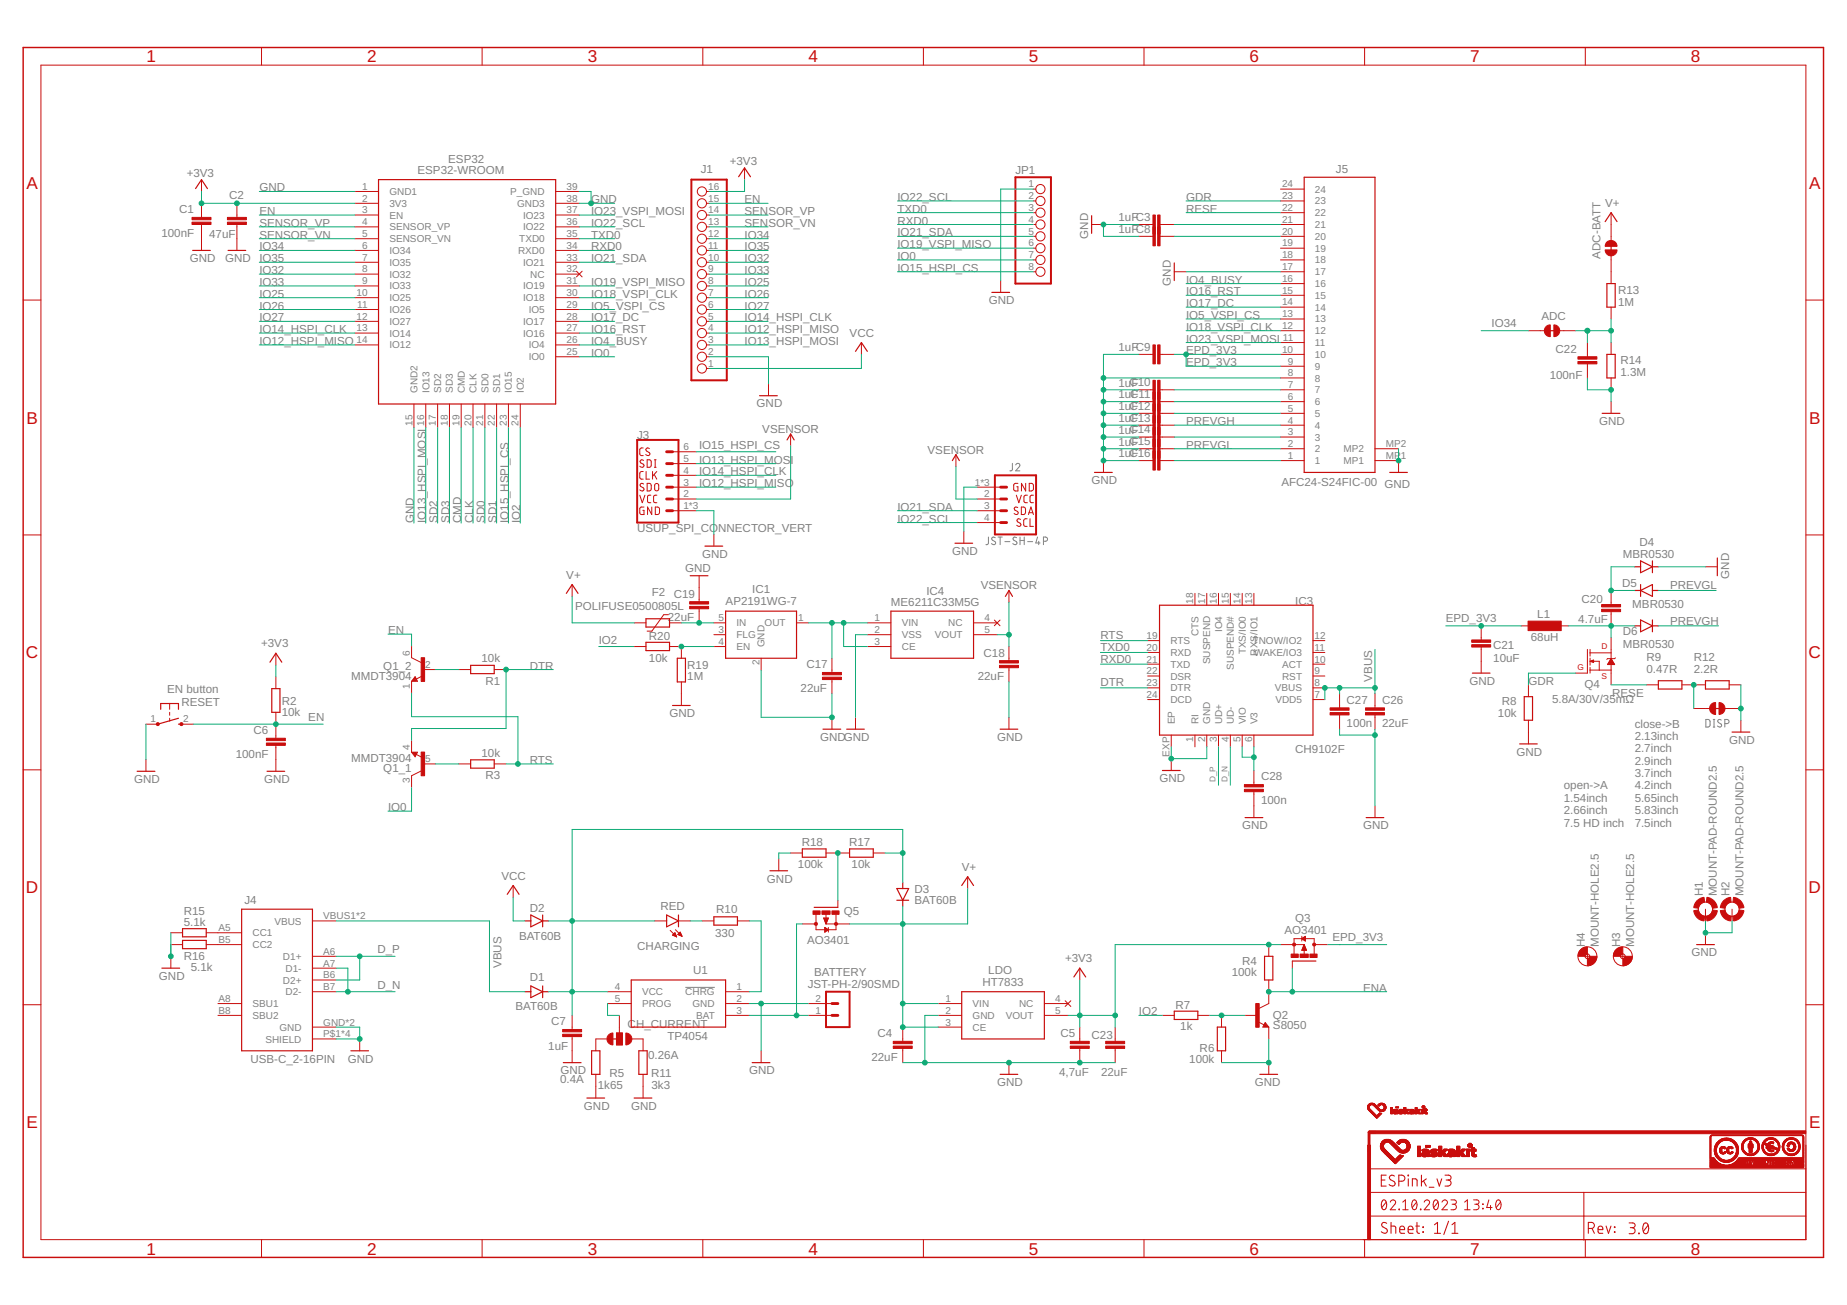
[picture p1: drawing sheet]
<svg xmlns="http://www.w3.org/2000/svg" width="297mm" height="210mm" viewBox="0 0 297 210" stroke-linecap="round" stroke-linejoin="round" font-family="sans-serif">
<defs><g id="words">
<g font-size="2.8" fill="#c90d0c">
<text x="23.6" y="10">1</text>
<text x="59" y="10">2</text>
<text x="94.5" y="10">3</text>
<text x="130" y="10">4</text>
<text x="165.5" y="10">5</text>
<text x="201" y="10">6</text>
<text x="236.4" y="10">7</text>
<text x="271.9" y="10">8</text>
<text x="4.2" y="30.3">A</text>
<text x="290.9" y="30.3">A</text>
<text x="4.2" y="68.1">B</text>
<text x="290.9" y="68.1">B</text>
<text x="4.2" y="105.9">C</text>
<text x="290.9" y="105.9">C</text>
<text x="4.2" y="143.7">D</text>
<text x="290.9" y="143.7">D</text>
<text x="4.2" y="181.5">E</text>
<text x="290.9" y="181.5">E</text>
<text x="23.6" y="201.8">1</text>
<text x="59" y="201.8">2</text>
<text x="94.5" y="201.8">3</text>
<text x="130" y="201.8">4</text>
<text x="165.5" y="201.8">5</text>
<text x="201" y="201.8">6</text>
<text x="236.4" y="201.8">7</text>
<text x="271.9" y="201.8">8</text>
</g>
<g font-size="1.9" fill="#808080">
<text x="30" y="28.4">+3V3</text>
<text x="67.1" y="28">ESP32-WROOM</text>
<text x="72.1" y="26.1">ESP32</text>
<text x="112.7" y="27.9">J1</text>
<text x="117.4" y="26.5">+3V3</text>
<text x="163.3" y="28">JP1</text>
<text x="214.9" y="27.8">J5</text>
<text x="28.8" y="34.3">C1</text>
<text x="36.9" y="32">C2</text>
<text x="41.7" y="30.8">GND</text>
<text x="41.7" y="34.6">EN</text>
<text x="95.1" y="32.7">GND</text>
<text x="95.1" y="34.6">IO23_VSPI_MOSI</text>
<text x="119.7" y="34.6">SENSOR_VP</text>
<text x="119.7" y="32.7">EN</text>
<text x="144.3" y="34.2">TXD0</text>
<text x="144.3" y="32.3">IO22_SCL</text>
<text x="179.9" y="35.6">1uFC3</text>
<text x="190.7" y="34.2">RESE</text>
<text x="190.7" y="32.3">GDR</text>
<text x="258.1" y="33.3">V+</text>
<text x="25.9" y="38.1">100nF</text>
<text x="33.6" y="38.2">47uF</text>
<text x="41.7" y="36.5">SENSOR_VP</text>
<text x="41.7" y="38.4">SENSOR_VN</text>
<text x="41.7" y="40.3">IO34</text>
<text x="95.1" y="38.4">TXD0</text>
<text x="95.1" y="40.3">RXD0</text>
<text x="95.1" y="36.5">IO22_SCL</text>
<text x="119.7" y="36.5">SENSOR_VN</text>
<text x="119.7" y="38.4">IO34</text>
<text x="119.7" y="40.3">IO35</text>
<text x="144.3" y="36.1">RXD0</text>
<text x="144.3" y="41.8">IO0</text>
<text x="144.3" y="39.9">IO19_VSPI_MISO</text>
<text x="144.3" y="38">IO21_SDA</text>
<text x="175" y="38.4" transform="rotate(-90 175 38.4)">GND</text>
<text x="179.9" y="37.5">1uFC8</text>
<text x="257.4" y="41.6" transform="rotate(-90 257.4 41.6)">ADC-BATT</text>
<text x="30.5" y="42.2">GND</text>
<text x="36.2" y="42.2">GND</text>
<text x="41.7" y="42.2">IO35</text>
<text x="41.7" y="44.1">IO32</text>
<text x="41.7" y="46">IO33</text>
<text x="41.7" y="47.9">IO25</text>
<text x="95.1" y="47.9">IO18_VSPI_CLK</text>
<text x="95.1" y="46">IO19_VSPI_MISO</text>
<text x="95.1" y="42.2">IO21_SDA</text>
<text x="119.7" y="42.2">IO32</text>
<text x="119.7" y="44.1">IO33</text>
<text x="119.7" y="46">IO25</text>
<text x="119.7" y="47.9">IO26</text>
<text x="144.3" y="43.7">IO15_HSPI_CS</text>
<text x="188.3" y="46" transform="rotate(-90 188.3 46)">GND</text>
<text x="190.7" y="47.5">IO16_RST</text>
<text x="190.7" y="45.6">IO4_BUSY</text>
<text x="260.2" y="47.3">R13</text>
<text x="41.7" y="49.8">IO26</text>
<text x="41.7" y="51.7">IO27</text>
<text x="41.7" y="53.6">IO14_HSPI_CLK</text>
<text x="95.1" y="49.8">IO5_VSPI_CS</text>
<text x="95.1" y="51.7">IO17_DC</text>
<text x="95.1" y="53.6">IO16_RST</text>
<text x="119.7" y="49.8">IO27</text>
<text x="119.7" y="53.6">IO12_HSPI_MISO</text>
<text x="119.7" y="51.7">IO14_HSPI_CLK</text>
<text x="159" y="48.9">GND</text>
<text x="190.7" y="53.2">IO18_VSPI_CLK</text>
<text x="190.7" y="51.3">IO5_VSPI_CS</text>
<text x="190.7" y="49.4">IO17_DC</text>
<text x="239.9" y="52.6">IO34</text>
<text x="247.9" y="51.5">ADC</text>
<text x="260.2" y="49.2">1M</text>
<text x="41.7" y="55.5">IO12_HSPI_MISO</text>
<text x="95.1" y="57.4">IO0</text>
<text x="95.1" y="55.5">IO4_BUSY</text>
<text x="119.7" y="55.5">IO13_HSPI_MOSI</text>
<text x="136.6" y="54.2">VCC</text>
<text x="179.9" y="56.5">1uFC9</text>
<text x="190.7" y="55.1">IO23_VSPI_MOSI</text>
<text x="190.7" y="57">EPD_3V3</text>
<text x="190.7" y="58.9">EPD_3V3</text>
<text x="250.2" y="56.8">C22</text>
<text x="260.6" y="58.5">R14</text>
<text x="121.7" y="65.5">GND</text>
<text x="179.9" y="62.2">1uC10</text>
<text x="179.9" y="64.1">1uC11</text>
<text x="179.9" y="66">1uC12</text>
<text x="182" y="62.2">F</text>
<text x="182" y="64.1">F</text>
<text x="182" y="66">F</text>
<text x="249.2" y="61">100nF</text>
<text x="260.6" y="60.4">1.3M</text>
<text x="102.5" y="70.6">J3</text>
<text x="122.6" y="69.6">VSENSOR</text>
<text x="179.9" y="67.9">1uC13</text>
<text x="179.9" y="69.8">1uC14</text>
<text x="179.9" y="71.7">1uC15</text>
<text x="182" y="67.9">F</text>
<text x="182" y="69.8">F</text>
<text x="182" y="71.7">F</text>
<text x="190.7" y="68.4">PREVGH</text>
<text x="257.2" y="68.4">GND</text>
<text x="112.4" y="74.6">IO13_HSPI_MOSI</text>
<text x="112.4" y="76.5">IO14_HSPI_CLK</text>
<text x="112.4" y="72.2">IO15_HSPI_CS</text>
<text x="149.2" y="72.9">VSENSOR</text>
<text x="175.6" y="77.9">GND</text>
<text x="179.9" y="73.6">1uC16</text>
<text x="182" y="73.6">F</text>
<text x="190.7" y="72.2">PREVGL</text>
<text x="112.4" y="78.4">IO12_HSPI_MISO</text>
<text x="144.3" y="82.2">IO21_SDA</text>
<text x="206.1" y="78.2">AFC24-S24FIC-00 GND</text>
<text x="66.6" y="84.1" transform="rotate(-90 66.6 84.1)">GND</text>
<text x="68.5" y="84.1" transform="rotate(-90 68.5 84.1)">IO13_HSPI_MOSI</text>
<text x="70.4" y="84.1" transform="rotate(-90 70.4 84.1)">SD2</text>
<text x="72.3" y="84.1" transform="rotate(-90 72.3 84.1)">SD3</text>
<text x="74.2" y="84.1" transform="rotate(-90 74.2 84.1)">CMD</text>
<text x="76.1" y="84.1" transform="rotate(-90 76.1 84.1)">CLK</text>
<text x="78" y="84.1" transform="rotate(-90 78 84.1)">SD0</text>
<text x="79.9" y="84.1" transform="rotate(-90 79.9 84.1)">SD1</text>
<text x="81.8" y="84.1" transform="rotate(-90 81.8 84.1)">IO15_HSPI_CS</text>
<text x="83.7" y="84.1" transform="rotate(-90 83.7 84.1)">IO2</text>
<text x="102.5" y="85.6">USUP_SPI_CONNECTOR_VERT</text>
<text x="112.9" y="89.7">GND</text>
<text x="144.3" y="84.1">IO22_SCL</text>
<text x="153.1" y="89.3">GND</text>
<text x="261" y="89.7">MBR0530</text>
<text x="263.7" y="87.8">D4</text>
<text x="91.1" y="93.1">V+</text>
<text x="104.8" y="95.9">F2</text>
<text x="110.2" y="92">GND</text>
<text x="121" y="95.4">IC1</text>
<text x="149" y="95.6">IC4</text>
<text x="157.7" y="94.8">VSENSOR</text>
<text x="260.9" y="94.4">D5</text>
<text x="268.6" y="94.8">PREVGL</text>
<text x="278.1" y="93.1" transform="rotate(-90 278.1 93.1)">GND</text>
<text x="62.4" y="102">EN</text>
<text x="92.5" y="98.1">POLIFUSE0500805L</text>
<text x="107.4" y="99.9">22uF</text>
<text x="108.3" y="96.1">C19</text>
<text x="116.7" y="97.3">AP2191WG-7</text>
<text x="143.3" y="97.5">ME6211C33M5G</text>
<text x="208.3" y="97.3">IC3</text>
<text x="232.5" y="100.1">EPD_3V3</text>
<text x="247.2" y="99.4">L1</text>
<text x="253.8" y="100.1">4.7uF</text>
<text x="254.3" y="97.1">C20</text>
<text x="262.5" y="97.8">MBR0530</text>
<text x="268.6" y="100.5">PREVGH</text>
<text x="42" y="104.1">+3V3</text>
<text x="61.6" y="107.7">Q1_2</text>
<text x="77.4" y="106.6">10k</text>
<text x="85.2" y="107.7">DTR</text>
<text x="96.3" y="103.5">IO2</text>
<text x="104.4" y="106.5">10k</text>
<text x="104.4" y="102.9">R20</text>
<text x="110.5" y="107.6">R19</text>
<text x="129.7" y="107.5">C17</text>
<text x="158.2" y="105.6">C18</text>
<text x="177" y="104.7">TXD0</text>
<text x="177" y="106.6">RXD0</text>
<text x="177" y="102.8">RTS</text>
<text x="240.1" y="104.5">C21</text>
<text x="240.2" y="106.4">10uF</text>
<text x="246.2" y="103.2">68uH</text>
<text x="261" y="104.3">MBR0530</text>
<text x="261" y="102.2">D6</text>
<text x="264.8" y="106.4">R9</text>
<text x="272.4" y="106.4">R12</text>
<text x="26.9" y="111.5">EN button</text>
<text x="29.2" y="113.6">RESET</text>
<text x="45.3" y="113.5">R2</text>
<text x="56.5" y="109.4">MMDT3904</text>
<text x="78.1" y="110.1">R1</text>
<text x="110.5" y="109.3">1M</text>
<text x="128.8" y="111.3">22uF</text>
<text x="157.2" y="109.4">22uF</text>
<text x="177" y="110.4">DTR</text>
<text x="216.6" y="113.2">C27</text>
<text x="220.6" y="109.7" transform="rotate(-90 220.6 109.7)">VBUS</text>
<text x="222.3" y="113.2">C26</text>
<text x="236.3" y="110.2">GND</text>
<text x="241.5" y="113.4">R8</text>
<text x="245.8" y="110.2">GDR</text>
<text x="249.6" y="113">5.8A/30V/35mΩ</text>
<text x="254.8" y="110.6">Q4</text>
<text x="259.3" y="112.1">RESE</text>
<text x="264.8" y="108.3">0.47R</text>
<text x="272.4" y="108.3">2.2R</text>
<text x="40.8" y="118.1">C6</text>
<text x="45.3" y="115.1">10k</text>
<text x="49.6" y="116">EN</text>
<text x="107.7" y="115.4">GND</text>
<text x="131.9" y="119.2">GNDGND</text>
<text x="160.4" y="119.2">GND</text>
<text x="216.6" y="117">100n</text>
<text x="222.3" y="117">22uF</text>
<text x="240.9" y="115.3">10k</text>
<text x="262.9" y="117">close-&gt;B</text>
<text x="262.9" y="119">2.13inch</text>
<text x="278.1" y="119.7">GND</text>
<text x="21.6" y="126">GND</text>
<text x="37.9" y="121.9">100nF</text>
<text x="42.5" y="126">GND</text>
<text x="56.5" y="122.5">MMDT3904</text>
<text x="61.6" y="124.2">Q1_1</text>
<text x="77.4" y="121.7">10k</text>
<text x="78.1" y="125.3">R3</text>
<text x="85.2" y="122.9">RTS</text>
<text x="186.5" y="125.8">GND</text>
<text x="202.8" y="125.5">C28</text>
<text x="208.3" y="121.1">CH9102F</text>
<text x="243.9" y="121.5">GND</text>
<text x="262.9" y="121">2.7inch</text>
<text x="262.9" y="123">2.9inch</text>
<text x="262.9" y="125">3.7inch</text>
<text x="62.4" y="130.5">IO0</text>
<text x="202.8" y="129.3">100n</text>
<text x="251.5" y="127">open-&gt;A</text>
<text x="251.5" y="129">1.54inch</text>
<text x="251.5" y="131">2.66inch</text>
<text x="262.9" y="127">4.2inch</text>
<text x="262.9" y="129">5.65inch</text>
<text x="262.9" y="131">5.83inch</text>
<text x="129" y="136.1">R18</text>
<text x="136.6" y="136.1">R17</text>
<text x="199.8" y="133.4">GND</text>
<text x="219.2" y="133.4">GND</text>
<text x="251.5" y="132.9">7.5 HD inch</text>
<text x="262.9" y="132.9">7.5inch</text>
<text x="80.6" y="141.5">VCC</text>
<text x="123.3" y="142">GND</text>
<text x="128.3" y="139.7">100k</text>
<text x="137" y="139.7">10k</text>
<text x="147.1" y="143.7">D3</text>
<text x="154.7" y="140.1">V+</text>
<text x="29.6" y="148.9">5.1k</text>
<text x="29.6" y="147.2">R15</text>
<text x="39.3" y="145.4">J4</text>
<text x="85.2" y="146.6">D2</text>
<text x="106.2" y="146.4">RED</text>
<text x="115.2" y="146.8">R10</text>
<text x="135.7" y="147.2">Q5</text>
<text x="147.1" y="145.4">BAT60B</text>
<text x="208.3" y="148.2">Q3</text>
<text x="273.8" y="144.1" transform="rotate(-90 273.8 144.1)">H1</text>
<text x="276.1" y="144.1" transform="rotate(-90 276.1 144.1)">MOUNT-PAD-ROUND2.5</text>
<text x="278.1" y="144.1" transform="rotate(-90 278.1 144.1)">H2</text>
<text x="280.4" y="144.1" transform="rotate(-90 280.4 144.1)">MOUNT-PAD-ROUND2.5</text>
<text x="29.6" y="154.4">R16</text>
<text x="60.7" y="153.3">D_P</text>
<text x="80.6" y="155.7" transform="rotate(-90 80.6 155.7)">VBUS</text>
<text x="83.5" y="151.2">BAT60B</text>
<text x="102.5" y="152.7">CHARGING</text>
<text x="115" y="150.8">330</text>
<text x="129.8" y="151.8">AO3401</text>
<text x="171.3" y="154.8">+3V3</text>
<text x="199.8" y="155.2">R4</text>
<text x="206.6" y="150.2">AO3401</text>
<text x="214.3" y="151.4">EPD_3V3</text>
<text x="254.9" y="152.3" transform="rotate(-90 254.9 152.3)">H4</text>
<text x="257.1" y="152.3" transform="rotate(-90 257.1 152.3)">MOUNT-HOLE2.5</text>
<text x="260.6" y="152.3" transform="rotate(-90 260.6 152.3)">H3</text>
<text x="262.8" y="152.3" transform="rotate(-90 262.8 152.3)">MOUNT-HOLE2.5</text>
<text x="272" y="153.8">GND</text>
<text x="25.6" y="157.6">GND</text>
<text x="30.7" y="156.1">5.1k</text>
<text x="60.7" y="159">D_N</text>
<text x="85.2" y="157.8">D1</text>
<text x="111.5" y="156.6">U1</text>
<text x="129.9" y="159">JST-PH-2/90SMD</text>
<text x="130.9" y="157.1">BATTERY</text>
<text x="158" y="158.5">HT7833</text>
<text x="158.9" y="156.6">LDO</text>
<text x="198.1" y="157.1">100k</text>
<text x="219.2" y="159.5">ENA</text>
<text x="82.9" y="162.4">BAT60B</text>
<text x="88.6" y="164.9">C7</text>
<text x="100.9" y="165.3">CH_CURRENT</text>
<text x="107.3" y="167.3">TP4054</text>
<text x="141.1" y="166.8">C4</text>
<text x="170.5" y="166.8">C5</text>
<text x="175.6" y="167.1">C23</text>
<text x="183.2" y="163.3">IO2</text>
<text x="189.1" y="162.2">R7</text>
<text x="189.8" y="165.7">1k</text>
<text x="204.7" y="165.5">S8050</text>
<text x="204.7" y="163.9">Q2</text>
<text x="40.3" y="170.9">USB-C_2-16PIN</text>
<text x="55.9" y="170.9">GND</text>
<text x="88.2" y="169">1uF</text>
<text x="90.1" y="172.8">GND</text>
<text x="98" y="173.2">R5</text>
<text x="104.2" y="170.3">0.26A</text>
<text x="104.7" y="173.2">R11</text>
<text x="120.5" y="172.8">GND</text>
<text x="140.1" y="170.6">22uF</text>
<text x="170.3" y="173.1">4,7uF</text>
<text x="177.1" y="173">22uF</text>
<text x="191.3" y="170.9">100k</text>
<text x="192.9" y="169.2">R6</text>
<text x="90.1" y="174.1">0.4A</text>
<text x="93.9" y="178.5">GND</text>
<text x="96.1" y="175.1">1k65</text>
<text x="101.5" y="178.5">GND</text>
<text x="104.8" y="175.1">3k3</text>
<text x="160.4" y="174.7">GND</text>
<text x="201.8" y="174.7">GND</text>
</g>
<g font-size="1.6" fill="#808080">
<text x="58.2" y="30.5">1</text>
<text x="58.2" y="32.4">2</text>
<text x="58.2" y="34.3">3</text>
<text x="62.6" y="31.4">GND1</text>
<text x="62.6" y="33.3">3V3</text>
<text x="62.6" y="35.2">EN</text>
<text x="82.1" y="31.4">P_GND</text>
<text x="83.1" y="33.3">GND3</text>
<text x="84.1" y="35.2">IO23</text>
<text x="91.1" y="34.3">37</text>
<text x="91.1" y="32.4">38</text>
<text x="91.1" y="30.5">39</text>
<text x="113.9" y="34.3">14</text>
<text x="113.9" y="32.4">15</text>
<text x="113.9" y="30.5">16</text>
<text x="165.4" y="30.2">1</text>
<text x="165.4" y="32.1">2</text>
<text x="165.4" y="33.9">3</text>
<text x="165.4" y="35.8">4</text>
<text x="206.2" y="35.8">21</text>
<text x="206.2" y="33.9">22</text>
<text x="206.2" y="32.1">23</text>
<text x="206.2" y="30.2">24</text>
<text x="211.5" y="34.8">22</text>
<text x="211.5" y="32.9">23</text>
<text x="211.5" y="31">24</text>
<text x="58.2" y="36.2">4</text>
<text x="58.2" y="38.1">5</text>
<text x="58.2" y="40">6</text>
<text x="58.2" y="41.9">7</text>
<text x="62.6" y="37.1">SENSOR_VP</text>
<text x="62.6" y="39">SENSOR_VN</text>
<text x="62.6" y="40.9">IO34</text>
<text x="83.3" y="40.9">RXD0</text>
<text x="83.5" y="39">TXD0</text>
<text x="84.1" y="37.1">IO22</text>
<text x="91.1" y="41.9">33</text>
<text x="91.1" y="40">34</text>
<text x="91.1" y="38.1">35</text>
<text x="91.1" y="36.2">36</text>
<text x="113.9" y="41.9">10</text>
<text x="113.9" y="40">11</text>
<text x="113.9" y="38.1">12</text>
<text x="113.9" y="36.2">13</text>
<text x="165.4" y="37.7">5</text>
<text x="165.4" y="39.6">6</text>
<text x="165.4" y="41.5">7</text>
<text x="206.2" y="41.5">18</text>
<text x="206.2" y="39.6">19</text>
<text x="206.2" y="37.7">20</text>
<text x="211.5" y="40.5">19</text>
<text x="211.5" y="38.6">20</text>
<text x="211.5" y="36.7">21</text>
<text x="57.3" y="47.6">10</text>
<text x="58.2" y="43.8">8</text>
<text x="58.2" y="45.7">9</text>
<text x="62.6" y="42.8">IO35</text>
<text x="62.6" y="44.7">IO32</text>
<text x="62.6" y="46.6">IO33</text>
<text x="84.1" y="46.6">IO19</text>
<text x="84.1" y="42.8">IO21</text>
<text x="85.3" y="44.7">NC</text>
<text x="91.1" y="47.6">30</text>
<text x="91.1" y="45.7">31</text>
<text x="91.1" y="43.8">32</text>
<text x="113.9" y="47.6">7</text>
<text x="113.9" y="45.7">8</text>
<text x="113.9" y="43.8">9</text>
<text x="165.4" y="43.4">8</text>
<text x="206.2" y="47.2">15</text>
<text x="206.2" y="45.3">16</text>
<text x="206.2" y="43.4">17</text>
<text x="211.5" y="46.2">16</text>
<text x="211.5" y="44.3">17</text>
<text x="211.5" y="42.4">18</text>
<text x="57.3" y="51.4">12</text>
<text x="57.3" y="53.3">13</text>
<text x="57.5" y="49.5">11</text>
<text x="62.6" y="48.5">IO25</text>
<text x="62.6" y="50.4">IO26</text>
<text x="62.6" y="52.3">IO27</text>
<text x="84.1" y="52.3">IO17</text>
<text x="84.1" y="48.5">IO18</text>
<text x="85" y="50.4">IO5</text>
<text x="91.1" y="53.3">27</text>
<text x="91.1" y="51.4">28</text>
<text x="91.1" y="49.5">29</text>
<text x="113.9" y="53.3">4</text>
<text x="113.9" y="51.4">5</text>
<text x="113.9" y="49.5">6</text>
<text x="206.2" y="52.9">12</text>
<text x="206.2" y="51">13</text>
<text x="206.2" y="49.1">14</text>
<text x="211.5" y="53.8">12</text>
<text x="211.5" y="51.9">13</text>
<text x="211.5" y="50">14</text>
<text x="211.5" y="48.1">15</text>
<text x="57.3" y="55.2">14</text>
<text x="62.6" y="54.2">IO14</text>
<text x="62.6" y="56">IO12</text>
<text x="84.1" y="54.2">IO16</text>
<text x="85" y="58">IO0</text>
<text x="85" y="56.1">IO4</text>
<text x="91.1" y="57.1">25</text>
<text x="91.1" y="55.2">26</text>
<text x="113.9" y="59">1</text>
<text x="113.9" y="57.1">2</text>
<text x="113.9" y="55.2">3</text>
<text x="206.2" y="56.7">10</text>
<text x="206.3" y="54.8">11</text>
<text x="207.1" y="58.6">9</text>
<text x="211.5" y="59.5">9</text>
<text x="211.5" y="57.6">10</text>
<text x="211.5" y="55.7">11</text>
<text x="67.1" y="63.2" transform="rotate(-90 67.1 63.2)">GND2</text>
<text x="69" y="63.2" transform="rotate(-90 69 63.2)">IO13</text>
<text x="70.9" y="63.2" transform="rotate(-90 70.9 63.2)">SD2</text>
<text x="72.8" y="63.2" transform="rotate(-90 72.8 63.2)">SD3</text>
<text x="74.7" y="63.2" transform="rotate(-90 74.7 63.2)">CMD</text>
<text x="76.6" y="63.2" transform="rotate(-90 76.6 63.2)">CLK</text>
<text x="78.5" y="63.2" transform="rotate(-90 78.5 63.2)">SD0</text>
<text x="80.4" y="63.2" transform="rotate(-90 80.4 63.2)">SD1</text>
<text x="82.3" y="63.2" transform="rotate(-90 82.3 63.2)">IO15</text>
<text x="84.2" y="63.2" transform="rotate(-90 84.2 63.2)">IO2</text>
<text x="207.1" y="64.3">6</text>
<text x="207.1" y="62.4">7</text>
<text x="207.1" y="60.5">8</text>
<text x="211.5" y="65.2">6</text>
<text x="211.5" y="63.3">7</text>
<text x="211.5" y="61.4">8</text>
<text x="66.3" y="68.5" transform="rotate(-90 66.3 68.5)">15</text>
<text x="68.2" y="68.5" transform="rotate(-90 68.2 68.5)">16</text>
<text x="70.1" y="68.5" transform="rotate(-90 70.1 68.5)">17</text>
<text x="72" y="68.5" transform="rotate(-90 72 68.5)">18</text>
<text x="73.9" y="68.5" transform="rotate(-90 73.9 68.5)">19</text>
<text x="75.8" y="68.5" transform="rotate(-90 75.8 68.5)">20</text>
<text x="77.7" y="68.5" transform="rotate(-90 77.7 68.5)">21</text>
<text x="79.6" y="68.5" transform="rotate(-90 79.6 68.5)">22</text>
<text x="81.5" y="68.5" transform="rotate(-90 81.5 68.5)">23</text>
<text x="83.4" y="68.5" transform="rotate(-90 83.4 68.5)">24</text>
<text x="207.1" y="71.9">2</text>
<text x="207.1" y="70">3</text>
<text x="207.1" y="68.1">4</text>
<text x="207.1" y="66.2">5</text>
<text x="211.5" y="70.9">3</text>
<text x="211.5" y="69">4</text>
<text x="211.5" y="67.1">5</text>
<text x="222.9" y="71.9">MP2</text>
<text x="109.9" y="76.2">4</text>
<text x="109.9" y="74.3">5</text>
<text x="109.9" y="72.4">6</text>
<text x="207.1" y="73.8">1</text>
<text x="211.5" y="74.7">1</text>
<text x="211.5" y="72.8">2</text>
<text x="216.1" y="74.7">MP1</text>
<text x="216.1" y="72.8">MP2</text>
<text x="222.9" y="73.8">MP1</text>
<text x="109.9" y="81.9">1*3</text>
<text x="109.9" y="80">2</text>
<text x="109.9" y="78.1">3</text>
<text x="156.8" y="78.1">1*3</text>
<text x="158.3" y="80">2</text>
<text x="158.3" y="81.9">3</text>
<text x="158.3" y="83.8">4</text>
<text x="115.5" y="99.9">5</text>
<text x="115.5" y="101.8">3</text>
<text x="118.4" y="100.8">IN</text>
<text x="123" y="100.8">OUT</text>
<text x="128.4" y="99.9">1</text>
<text x="140.6" y="99.9">1</text>
<text x="140.6" y="101.8">2</text>
<text x="145" y="100.8">VIN</text>
<text x="152.5" y="100.8">NC</text>
<text x="158.3" y="99.9">4</text>
<text x="158.3" y="101.8">5</text>
<text x="191.9" y="97.1" transform="rotate(-90 191.9 97.1)">18</text>
<text x="193.8" y="97.1" transform="rotate(-90 193.8 97.1)">17</text>
<text x="195.7" y="97.1" transform="rotate(-90 195.7 97.1)">16</text>
<text x="196.5" y="101.7" transform="rotate(-90 196.5 101.7)">IO4</text>
<text x="197.6" y="97.1" transform="rotate(-90 197.6 97.1)">15</text>
<text x="199.5" y="97.1" transform="rotate(-90 199.5 97.1)">14</text>
<text x="201.4" y="97.1" transform="rotate(-90 201.4 97.1)">13</text>
<text x="65.9" y="105.5" transform="rotate(-90 65.9 105.5)">6</text>
<text x="68.4" y="107.4">2</text>
<text x="115.5" y="103.7">4</text>
<text x="118.4" y="104.6">EN</text>
<text x="118.4" y="102.7">FLG</text>
<text x="122.1" y="107" transform="rotate(-90 122.1 107)">2</text>
<text x="123" y="104.1" transform="rotate(-90 123 104.1)">GND</text>
<text x="140.6" y="103.7">3</text>
<text x="145" y="102.7">VSS</text>
<text x="145" y="104.6">CE</text>
<text x="150.4" y="102.7">VOUT</text>
<text x="184.4" y="106.6">21</text>
<text x="184.4" y="104.7">20</text>
<text x="184.4" y="102.8">19</text>
<text x="188.2" y="107.4">TXD</text>
<text x="188.2" y="105.5">RXD</text>
<text x="188.2" y="103.6">RTS</text>
<text x="192.7" y="102.3" transform="rotate(-90 192.7 102.3)">CTS</text>
<text x="194.6" y="106.9" transform="rotate(-90 194.6 106.9)">SUSPEND</text>
<text x="198.4" y="107.8" transform="rotate(-90 198.4 107.8)">SUSPEND#</text>
<text x="200.3" y="105.2" transform="rotate(-90 200.3 105.2)">TXS/IO0</text>
<text x="201.5" y="103.6">TNOW/IO2</text>
<text x="201.7" y="105.5">WAKE/IO3</text>
<text x="202.2" y="105.4" transform="rotate(-90 202.2 105.4)">RXS/IO1</text>
<text x="206.2" y="107.4">ACT</text>
<text x="211.4" y="106.6">10</text>
<text x="211.4" y="104.7">11</text>
<text x="211.4" y="102.8">12</text>
<text x="65.9" y="110.7" transform="rotate(-90 65.9 110.7)">1</text>
<text x="184.4" y="108.5">22</text>
<text x="184.4" y="110.4">23</text>
<text x="184.4" y="112.3">24</text>
<text x="188.2" y="109.3">DSR</text>
<text x="188.2" y="111.2">DTR</text>
<text x="188.2" y="113.1">DCD</text>
<text x="205" y="111.2">VBUS</text>
<text x="205.1" y="113.1">VDD5</text>
<text x="206.2" y="109.3">RST</text>
<text x="211.4" y="108.5">9</text>
<text x="211.4" y="110.4">8</text>
<text x="211.4" y="112.3">7</text>
<text x="24.2" y="116.2">1</text>
<text x="29.4" y="116.2">2</text>
<text x="188.9" y="116.5" transform="rotate(-90 188.9 116.5)">EP</text>
<text x="191.9" y="119.4" transform="rotate(-90 191.9 119.4)">1</text>
<text x="192.7" y="116.5" transform="rotate(-90 192.7 116.5)">RI</text>
<text x="193.8" y="119.4" transform="rotate(-90 193.8 119.4)">2</text>
<text x="194.6" y="116.5" transform="rotate(-90 194.6 116.5)">GND</text>
<text x="195.7" y="119.4" transform="rotate(-90 195.7 119.4)">3</text>
<text x="196.5" y="116.5" transform="rotate(-90 196.5 116.5)">UD+</text>
<text x="197.6" y="119.4" transform="rotate(-90 197.6 119.4)">4</text>
<text x="198.4" y="116.5" transform="rotate(-90 198.4 116.5)">UD-</text>
<text x="199.5" y="119.4" transform="rotate(-90 199.5 119.4)">5</text>
<text x="200.3" y="116.5" transform="rotate(-90 200.3 116.5)">VIO</text>
<text x="201.4" y="119.4" transform="rotate(-90 201.4 119.4)">6</text>
<text x="202.2" y="116.5" transform="rotate(-90 202.2 116.5)">V3</text>
<text x="65.9" y="125.9" transform="rotate(-90 65.9 125.9)">3</text>
<text x="65.9" y="120.7" transform="rotate(-90 65.9 120.7)">4</text>
<text x="68.4" y="122.6">5</text>
<text x="188.1" y="121.7" transform="rotate(-90 188.1 121.7)">EXP</text>
<text x="35.1" y="149.8">A5</text>
<text x="44.1" y="148.7">VBUS</text>
<text x="52" y="147.9">VBUS1*2</text>
<text x="35.1" y="151.7">B5</text>
<text x="40.6" y="150.6">CC1</text>
<text x="40.6" y="152.5">CC2</text>
<text x="45.5" y="154.4">D1+</text>
<text x="52" y="153.6">A6</text>
<text x="52" y="155.5">A7</text>
<text x="35.1" y="161.2">A8</text>
<text x="40.6" y="162">SBU1</text>
<text x="45.5" y="158.2">D2+</text>
<text x="45.9" y="156.3">D1-</text>
<text x="45.9" y="160.1">D2-</text>
<text x="52" y="157.4">B6</text>
<text x="52" y="159.3">B7</text>
<text x="98.9" y="159.3">4</text>
<text x="98.9" y="161.2">5</text>
<text x="103.3" y="160.1">VCC</text>
<text x="103.3" y="162">PROG</text>
<text x="110.2" y="160.1">CHRG</text>
<text x="111.4" y="162">GND</text>
<text x="118.4" y="159.3">1</text>
<text x="118.4" y="161.2">2</text>
<text x="131.2" y="161.2">2</text>
<text x="152" y="161.2">1</text>
<text x="156.4" y="162">VIN</text>
<text x="163.9" y="162">NC</text>
<text x="169.7" y="161.2">4</text>
<text x="35.1" y="163.1">B8</text>
<text x="40.6" y="163.9">SBU2</text>
<text x="42.7" y="167.7">SHIELD</text>
<text x="44.9" y="165.8">GND</text>
<text x="52" y="165">GND*2</text>
<text x="52" y="166.8">P$1*4</text>
<text x="111.9" y="163.9">BAT</text>
<text x="118.4" y="163.1">3</text>
<text x="131.2" y="163.1">1</text>
<text x="152" y="163.1">2</text>
<text x="152" y="165">3</text>
<text x="156.4" y="163.9">GND</text>
<text x="156.4" y="165.8">CE</text>
<text x="161.8" y="163.9">VOUT</text>
<text x="169.7" y="163.1">5</text>
</g>
<g font-size="1.3" fill="#c90d0c">
<text x="253.7" y="107.7">G</text>
<text x="257.6" y="104.5">D</text>
<text x="257.6" y="109.2">S</text>
</g>
<g font-size="1.3" fill="#808080">
<text x="195.5" y="125.8" transform="rotate(-90 195.5 125.8)">D_P</text>
<text x="197.4" y="125.8" transform="rotate(-90 197.4 125.8)">D_N</text>
</g>
</g></defs>
<g fill="none" stroke="#808080" stroke-width=".16">
<path d="M162.8 74.5v1.1l-.4 .1M163.3 74.8a.34 .34 0 0 1 .5-.3 .34 .34 0 0 1 .1 .6l-.6 .6h.7M159 86.4l-.1 1-.3 .2M160.1 86.5l-.4-.1-.2 .3 .1 .2 .4 .2a.33 .33 0 0 1-.1 .5 .33 .33 0 0 1-.5-.2M160.5 86.4h.7M160.8 86.4v1.2M161.6 87.1h.8M163.5 86.5l-.4-.1-.2 .3 .1 .2 .4 .2a.33 .33 0 0 1 0 .5 .33 .33 0 0 1-.5-.2M164 86.4v1.2M164 86.9h.7M164.7 86.4v1.2M165.3 87.1h.8"/>
<path d="M166.9 86.4l-.3 .9h.7M167 87.1v.5M167.8 87.1h.3a.34 .34 0 0 0 .4-.4 .34 .34 0 0 0-.4-.3h-.3v1.2M274.3 115.7h.5l.2 .2v.8l-.3 .2h-.4zM275.5 115.7h.3M275.5 116.9h.3M275.7 115.7v1.2M276.8 115.8a.3 .3 0 0 0-.4 0 .3 .3 0 0 0 0 .4l.4 .2a.33 .33 0 0 1-.1 .6 .33 .33 0 0 1-.5-.2M277.4 116.4h.3a.34 .34 0 0 0 .4-.3 .34 .34 0 0 0-.4-.4h-.3v1.2M110.2 158.8h4.8"/>
</g>
<g fill="none" stroke="#c90d0c" stroke-width=".19">
<path d="M31.5 30.3l.9-1.4 1 1.4M60.9 28.9h28.5v36.1h-28.5zM118.8 28.4l.9-1.4 1 1.4M175.6 34.7v2.8M209.7 28.5h11.4v47.5h-11.4zM258.1 35.6l1-1.4 1 1.4M259.1 39.3v1.4M31 40.3h2.8M36.7 40.3h2.8M137.6 56.5l.9-1.4 1 1.4M159.5 47h2.9M188.8 42.3v2.8"/>
<path d="M248.8 53.2h1.4M258.4 45.6h1.4v3.8h-1.4zM258.4 57h1.4v3.8h-1.4zM122.2 63.6h2.8M126.6 70.8l.5-1 .6 1M153.2 74.1l.5-1 .6 1M176 76h2.9M223.5 76h2.8M257.7 66.5h2.8M91.1 95.4l.9-1.4 1 1.4M103.9 99.5h3.8v1.4h-3.8zM111 92.6h2.9"/>
<path d="M113.4 87.8h2.8M116.7 98.3h11.4v7.6h-11.4zM143.3 98.3h13.3v7.6h-13.3zM153.6 87.4h2.8M161.7 95.9l.6-.9 .5 .9M186.5 97.3h24.7v20.9h-24.7zM262.9 91.2h.9M262.9 95h.9M263.8 90.2l1.9 1-1.9 .9zM263.8 95l1.9-1v1.9zM263.8 94v1.9M263.8 99.7l1.9 1-1.9 .9z"/>
<path d="M265.7 90.2v1.9M265.7 99.7v1.9M265.7 91.2h1M265.7 95h1M276.2 89.7v2.9M25.8 114.1v-.9h2.9v.9M28.7 116.5h.5M28.7 115.5l-3.3 1M43.4 106.5l1-1.4 .9 1.4M43.7 110.8h1.3v3.8h-1.3zM66.8 109.2l-.1 .2h.3l-.2-.4-.4 .5h.6M75.7 107h3.8v1.4h-3.8z"/>
<path d="M103.9 103.3h3.8v1.3h-3.8zM108.2 113.5h2.8M108.9 105.9h1.3v3.8h-1.3zM132.4 117.3h2.8M136.2 117.3h2.8M160.8 117.3h2.9M236.8 108.3h2.8M244.4 119.7h2.8M245.1 112.1h1.4v3.7h-1.4zM262.9 100.7h.9M265.7 100.7h1M266.7 109.5h3.8v1.3h-3.8z"/>
<path d="M274.3 109.5h3.8v1.3h-3.8zM275.6 114h1.3M278.6 117.8h2.8M22.1 124.1h2.8M42.9 124.1h2.9M67 121.1h-.6l.4 .4 .2-.3h-.3l.1 .2M75.7 122.2h3.8v1.3h-3.8zM129 136.5h3.8v1.4h-3.8zM136.6 136.5h3.8v1.4h-3.8zM186.9 123.9h2.9M200.2 131.5h2.9M219.7 131.5h2.8"/>
<path d="M26 155.7h2.9M29.4 149.4h3.8v1.3h-3.8zM29.4 151.3h3.8v1.3h-3.8zM38.9 146.2h11.3v22.8h-11.3zM81.6 143.8l.9-1.4 1 1.4M84.4 159.5h1M84.4 148.1h1M85.4 158.6l1.9 .9-1.9 1zM85.4 147.2l1.9 .9-1.9 1zM87.3 147.2v1.9M87.3 158.6v1.9M87.3 159.5h.9"/>
<path d="M87.3 148.1h.9M101.5 157.6h15.2v7.6h-15.2zM107.2 147.2l1.9 .9-1.9 1zM109.1 147.2v1.9M114.8 147.5h3.8v1.3h-3.8zM123.8 140.1h2.9M130.9 145.9h3.8M144.2 142.9h1.9l-.9 1.9zM144.2 144.8h1.9M145.2 142v.9M145.2 144.8v1M154.7 159.5h13.3v7.6h-13.3z"/>
<path d="M154.7 142.4l.9-1.4 1 1.4M172.7 157.1l1-1.4 .9 1.4M203.4 153.8h1.3v3.8h-1.3zM207.8 154.6h3.8M272.9 151.9h2.8M56.4 169h2.9M90.6 170.9h2.9M94.4 176.6h2.8M95.1 169h1.4v3.8h-1.4zM97.7 167.1h1.9M102 176.6h2.8M102.7 169h1.4v3.8h-1.4z"/>
<path d="M121 170.9h2.8M160.8 172.8h2.9M188.8 162.6h3.8v1.4h-3.8zM195.8 165.2h1.3v3.8h-1.3zM202.6 172.8h2.9M203.5 164.8l.1 .2h-.3l.2-.3 .4 .4h-.6"/>
</g>
<g fill="none" stroke="#c90d0c" stroke-width=".16">
<path d="M6.6 10.5h283.8v188.9h-283.8zM42.1 7.6v2.9M77.5 7.6v2.9M113 7.6v2.9M148.5 7.6v2.9M184 7.6v2.9M219.5 7.6v2.9M255 7.6v2.9M32.4 28.9v1.9M32.4 32.7v2.3M32.4 36.1v4.2M38.1 32.7v2.3"/>
<path d="M38.1 36.1v4.2M57.1 30.8h3.8M57.1 32.7h3.8M57.1 34.6h3.8M57.1 36.5h3.8M57.1 38.4h3.8M89.4 30.8h3.8M89.4 32.7h3.8M89.4 34.6h3.8M89.4 36.5h3.8M89.4 38.4h3.8M113.6 30.8h.4"/>
<path d="M113.6 32.7h.4M113.6 34.6h.4M113.6 36.5h.4M113.6 38.4h.4M119.7 27v1.9M166.2 36.1h.4M166.2 38h.4M166.2 30.4h.4M166.2 32.3h.4M166.2 34.2h.4M166.2 39.9h.4M175.6 36.1h1.9"/>
<path d="M183.2 36.1h2.2M183.2 38h2.2M186.6 36.1h2.2M186.6 38h2.2M205.9 36.1h3.8M205.9 38h3.8M205.9 30.4h3.8M205.9 32.3h3.8M205.9 34.2h3.8M205.9 39.9h3.8M259.1 34.2v4.5M3.7 48.3h2.9"/>
<path d="M57.1 40.3h3.8M57.1 42.2h3.8M57.1 44.1h3.8M57.1 46h3.8M57.1 47.9h3.8M57.1 49.8h3.8M57.1 51.7h3.8M57.1 53.6h3.8M57.1 55.5h3.8M89.4 40.3h3.8M89.4 42.2h3.8M89.4 44.1h3.8"/>
<path d="M89.4 46h3.8M89.4 47.9h3.8M89.4 49.8h3.8M89.4 51.7h3.8M89.4 53.6h3.8M89.4 55.5h3.8M89.4 57.4h3.8M92.7 43.6l.9 .9M93.6 43.6l-.9 .9M113.6 40.3h.4M113.6 42.2h.4M113.6 44.1h.4"/>
<path d="M113.6 46h.4M113.6 47.9h.4M113.6 49.8h.4M113.6 51.7h.4M113.6 53.6h.4M113.6 55.5h.4M113.6 57.4h.4M113.6 59.3h.4M138.5 55.1v1.9M160.9 45.1v1.9M166.2 43.7h.4M166.2 41.8h.4"/>
<path d="M183.2 57h2.2M186.6 57h2.2M188.8 43.7h2M205.9 43.7h3.8M205.9 57h3.8M205.9 53.2h3.8M205.9 41.8h3.8M205.9 58.9h3.8M205.9 55.1h3.8M205.9 51.3h3.8M205.9 49.4h3.8M205.9 47.5h3.8"/>
<path d="M205.9 45.6h3.8M245.8 53.2h2.6M250.8 53.2h2.6M255.3 55.1v2.3M255.3 58.5v2.3M259.1 41.1v4.5M259.1 49.4v1.9M259.1 55.1v1.9M290.4 48.3h2.9M66.6 65v3.8M68.5 65v3.8M70.4 65v3.8"/>
<path d="M72.3 65v3.8M74.2 65v3.8M76.1 65v3.8M78 65v3.8M79.9 65v3.8M81.8 65v3.8M83.7 65v3.8M102.9 79.7l.4 1.2 .4-1.2M103.4 75.8l-.4 .1-.1 .2v.8l.2 .1 .3 .1M103.4 72.1h-.4l-.1 .2v.8l.2 .2h.3M103.5 77.9a.3 .3 0 0 0-.4-.1 .3 .3 0 0 0 0 .5l.3 .2a.33 .33 0 0 1 0 .5 .33 .33 0 0 1-.5-.2M103.5 74.1a.3 .3 0 0 0-.4-.1 .3 .3 0 0 0 0 .5l.3 .2a.33 .33 0 0 1 0 .5 .33 .33 0 0 1-.5-.2"/>
<path d="M103.9 75.8v1.3h.6M104.1 77.7l.4 .1 .2 .2v.8l-.2 .1-.4 .1zM104.1 74h.4l.2 .2v.8l-.2 .1-.4 .1zM104.4 72.2l-.4-.1-.1 .2 .5 .5a.3 .3 0 0 1 0 .4 .3 .3 0 0 1-.5 0l-.1-.1M104.7 79.7h-.4l-.2 .2 .1 .9 .5 .1M104.9 75.8v1.3M105.2 76.3l.4 .8M105.2 74h.3M105.2 75.2h.3M105.3 77.9l.2-.1a.33 .33 0 0 1 .4 .3v.5a.33 .33 0 0 1-.3 .4 .33 .33 0 0 1-.3-.4zM105.4 74v1.2M105.6 75.8l-.7 .8"/>
<path d="M105.6 79.7h-.4l-.1 .2 .1 .9 .4 .1M108.2 78.4h3.8M108.2 76.5h3.8M108.2 74.6h3.8M108.2 72.7h3.8M123.6 61.7v1.9M127.1 69.8v1.9M153.7 73.1v1.9M157.1 78.4h3.8M163.4 79.7l.5 1.2 .4-1.2M163.7 77.7h-.4l-.2 .2-.1 .8 .2 .3h.5v-.7h-.2M165 77.7v1.3l-.7-1.3v1.3"/>
<path d="M165.2 79.7h-.4l-.1 .2v.8l.1 .1 .4 .1M165.5 77.7l.5 .1 .2 .2v.8l-.3 .2h-.4zM166.2 79.7h-.4l-.1 .2v.8l.1 .1 .4 .1M177.5 74.1v1.9M183.2 62.7h2.2M183.2 64.6h2.2M183.2 66.5h2.2M183.2 68.4h2.2M183.2 70.3h2.2M183.2 72.2h2.2M183.2 74.1h2.2M186.6 62.7h2.2"/>
<path d="M186.6 64.6h2.2M186.6 66.5h2.2M186.6 68.4h2.2M186.6 70.3h2.2M186.6 72.2h2.2M186.6 74.1h2.2M205.9 62.7h3.8M205.9 64.6h3.8M205.9 66.5h3.8M205.9 68.4h3.8M205.9 70.3h3.8M205.9 72.2h3.8"/>
<path d="M205.9 74.1h3.8M205.9 60.8h3.8M221.1 72.2h3.8M221.1 74.1h3.8v1.9M259.1 60.8v1.9M259.1 64.6v1.9M3.7 86h2.9M92 94v1.9M103.6 81.6h-.6l-.1 .1v.8l.2 .2 .5 .1v-.7h-.2M104.8 81.6v1.2l-.7-1.2v1.2M105.4 81.6h.5l.1 .1v.8l-.1 .2-.5 .1zM107.5 98.9h-.8l-1.9 2.6h-.7"/>
<path d="M108.2 80.3h3.8M108.2 82.1h3.8M112.4 92.6v4.2M112.4 97.9v2.3M114.8 86v1.8M155 85.5v1.9M157.1 80.3h3.8M157.1 82.1h3.8M157.1 84.1h3.8M159.9 99.7l.9 .9M160.8 99.7l-.9 .9M162.3 95v1.9"/>
<path d="M163.7 81.6a.31 .31 0 0 0-.5 0 .31 .31 0 0 0 0 .5l.4 .2a.3 .3 0 0 1 .1 .4 .3 .3 0 0 1-.5 0l-.1-.1M164.1 83.5h-.4l-.1 .2 .1 .2 .4 .3a.33 .33 0 0 1-.1 .5 .33 .33 0 0 1-.5-.2M164.3 81.6h.4l.2 .1v.7l-.2 .3-.4 .1zM165.2 83.4l-.4 .1-.2 .2 .1 .8 .1 .1 .4 .1M165.4 82.8l.4-1.2 .4 1.2M165.5 82.5h.6M165.7 83.4v1.3h.5M192.2 95.4v1.9M194.1 95.4v1.9M196 95.4v1.9M197.9 95.4v1.9M199.8 95.4v1.9"/>
<path d="M201.7 95.4v1.9M259.1 95v2.2M259.1 98.4v2.3M274.3 91.2h1.9M290.4 86h2.9M23.5 116.5h1.9M27.3 113.2v.9M27.3 114.6v.4M27.3 115.5v.5M29.2 116.5h1.9M44.4 105.1v1.9M44.4 108.9v1.9"/>
<path d="M44.4 114.6v4.1M44.4 119.9v4.2M66.2 103.9v1.9l1.5 .8M66.2 109.6v1.9M66.2 119.1v1.9M66.8 108.8l.3 .8h-.9zM67.9 108.8l-.9 .4M68.1 107.7h1.9M73.8 107.7h1.9M79.5 107.7h1.9M102 100.2h1.9M102 104h1.9"/>
<path d="M107.7 100.2h1.9M107.7 104h1.9v1.9M109.6 109.7v3.8M114.8 100.2h1.9M114.8 102.1h1.9M114.8 104h1.9M122.4 105.9v1.9M128.1 100.2h1.9M133.8 105.9v2.3M133.8 109.3v2.3M133.8 115.4v1.9M137.6 115.4v1.9"/>
<path d="M139.5 100.2h3.8M139.5 102.1h3.8M139.5 104h3.8M156.6 100.2h3.8M156.6 102.1h3.8M162.3 104v2.3M162.3 107.4v2.3M162.3 115.4v1.9M184.6 108.7h1.9M184.6 106.8h1.9M184.6 110.6h1.9M184.6 112.5h1.9"/>
<path d="M184.6 104.9h1.9M184.6 103h1.9M188.4 118.2v1.9M192.2 118.2v1.9M194.1 118.2v1.9M196 118.2v1.9M197.9 118.2v1.9M199.8 118.2v1.9M201.7 118.2v1.9M211.2 108.7h1.9M211.2 106.8h1.9M211.2 110.6h1.9"/>
<path d="M211.2 112.5h1.9M211.2 104.9h1.9M211.2 103h1.9M215.4 111.6v2.3M215.4 115v2.3M221.1 111.6v2.3M221.1 115v2.3M238.2 100.7v2.2M238.2 104.1v4.2M244.6 100.7h1.9M245.8 110.2v1.9M245.8 115.8v3.9"/>
<path d="M250.3 100.7h1.9M255.3 104.5v3.8h-1.9M255.7 104.5v1M255.7 105.9v1.1M255.7 107.3v1M255.7 107.8h3.4M255.7 105h3.4M255.7 106.4l.6-.2v.4zM255.8 106.4h.5M255.9 106.3h.4M256 106.5h.3M256.1 106.2h.2"/>
<path d="M256.3 106.6h.1M256.3 106.4h.9v1.4M258.5 106.9h1.2M258.6 106.8h1M258.6 106.7h.9M258.7 106.6h.8M258.8 106.5h.6M258.8 106.4h.6M258.9 106.3h.4M258.9 106.2h.4M259 106.1h.2M259 106h.2"/>
<path d="M259.1 106h.1M259.1 102.6v3.3M259.1 106.9v3.3M259.1 105.9l.6 1h-1.2zM259.8 105.8l-.1 .1h-1.2l-.1 .2M264.8 110.2h1.9M270.5 110.2h3.8M272.4 114h2.6M277.4 114h2.6M278.1 110.2h1.9M280 115.8v2M3.7 123.8h2.9"/>
<path d="M23.5 122.2v1.9M66.2 121h.9l-.3 .7zM67 121.3l.9 .5M67.7 124l-1.5 .8v1.9M68.1 122.9h1.9M73.8 122.9h1.9M79.5 122.9h1.9M125.2 138.2v1.9M127.1 137.2h1.9M132.8 137.2h3.8M140.4 137.2h1.9M188.4 122v1.9"/>
<path d="M201.7 123.9v2.3M201.7 127.3v4.2M221.1 129.6v1.9M290.4 123.8h2.9M27.5 151.9h1.9M27.5 150h1.9M27.5 153.8v1.9M33.2 151.9h5.7M33.2 150h5.7M50.2 159.5h3.8M50.2 148.1h3.8M50.2 153.8h3.8"/>
<path d="M50.2 155.7h3.8M50.2 157.6h3.8M82.5 142.4v1.9M97.7 159.5h3.8M105.3 148.1h1.9M107.8 149.6l1 1.1M108.2 150.4l.3-.4 .3 .7zM108.2 150.4h.5M108.2 150.3h.5M108.3 150.3h.3M108.4 150.5h.3M108.4 150.2h.2"/>
<path d="M108.5 150.1h.1M108.6 150.6h.2M108.6 149.5l1.1 1.1M108.8 150.7h.1M109 150.3l.4-.4 .3 .7zM109.1 150.3h.5M109.1 150.3h.4M109.1 148.1h1.9M109.2 150.2h.3M109.2 150.1h.3M109.3 150.4h.3M109.3 150h.1"/>
<path d="M109.5 150.5h.1M109.6 150.6h.1M112.9 148.1h1.9M116.7 159.5h3.8M118.6 148.1h1.9M129 148.6h2.2M131.2 147.1v2.4h2M132.5 147.7h.7l-.4 .9zM132.5 147.7h.7M132.5 147.8h.7M132.5 147.9h.6M132.6 148h.5"/>
<path d="M132.7 148.1h.3M132.7 149.2l.5 .3M132.7 149.2v.7M132.7 149.9h.1M132.7 149.8h.1M132.7 149.8h.2M132.7 149.7h.3M132.7 149.6h.4M132.7 149.4h.3M132.7 149.4h.2M132.7 149.3h.1M132.7 149.2h.1"/>
<path d="M132.7 148.2h.3M132.7 148.3h.3M132.7 148.4h.2M132.8 148.4h.1M132.8 148.5h.1M132.8 148.6h3.8M132.8 147v1.6M133.2 149.2v.7M133.2 149.5l-.5 .4M134.5 147.1v2.4h-1.3M134.7 144.8v1.1M155.6 141v1.9"/>
<path d="M173.7 155.7v1.9M204 151.9v1.9M204 157.6v3.8l-1.5 .8M205.9 151.9h3.8M207.8 154.6v1.1M209.4 150.6v.8M209.4 151h-1.3v2.4M209.4 151l.5-.4v.8zM209.4 152.8h.7M209.4 151h.5M209.4 152.7h.7M209.4 152.6h.6"/>
<path d="M209.4 150.9h.5M209.5 152.5h.5M209.5 151.1h.4M209.5 152.4h.4M209.6 152.3h.3M209.6 150.8h.3M209.6 152.2h.2M209.6 152.1h.2M209.6 151.2h.3M209.7 152.1h.1M209.7 150.7h.2M209.7 152h.1"/>
<path d="M209.7 151.9v1.6M209.7 151.9l.4 1h-.7zM209.7 151.2h.2M209.8 150.7h.1M209.8 151h1.5v2.4M209.9 151.3h.1M211.3 151.9h2.2M254.9 153.8h.8M255.3 153.4v.8M260.6 153.8h.8M261 153.4v.8M274.3 146.2v1.9"/>
<path d="M274.3 150v1.9M278.6 146.2v1.9M3.7 161.6h2.9M35.1 163.3h3.8M35.1 161.4h3.8M50.2 165.2h3.8M50.2 167.1h3.8M57.8 167.1v1.9M92 163.3v2.3M92 166.7v4.2M95.8 172.8v3.8M97.7 161.4h3.8"/>
<path d="M97.7 167.1h-1.9v1.9M99.1 166.2h1v1.9h-1zM99.6 163.3v2.9M101.5 167.1h1.9v1.9M103.4 172.8v3.8M116.7 163.3h3.8M116.7 161.4h3.8M122.4 169v1.9M130 163.3h3.8M130 161.4h3.8M145.2 165.2v2.3M145.2 168.6v2.3"/>
<path d="M150.9 163.3h3.8M150.9 161.4h3.8M150.9 165.2h3.8M162.3 170.9v1.9M168 163.3h3.8M168 161.4h3.8M171.3 161l.9 .9M172.2 161l-.9 .9M173.7 165.2v2.3M173.7 168.6v2.3M179.3 165.2v2.3M179.3 168.6v2.3"/>
<path d="M186.9 163.3h1.9M192.6 163.3h1.9M196.4 163.3v1.9M196.4 169v1.9M200.2 163.3h1.9M202.4 164.4l.9 .4M203.5 164.5l.5 .7h-.9zM204 165.2v1.9M204 170.9v1.9M219.9 178.2h.3M219.9 178.1h.3M219.9 178.3h.3"/>
<path d="M219.9 178h.3M220 178.3h.3M220 177.9h.3M220 178.4h.3M220 178.5h.4M220 178.5h.5M220.1 178.5l.4 .1M220.1 177.7h1.1M220.1 178.6h.4M220.1 177.6h1M220.2 178.6h.4M220.2 178.7h.4"/>
<path d="M220.2 177.6h.9M220.2 177.6h.8M220.2 178.7h.5M220.2 177.9l-.3 .1M220.2 177.5h.8M220.3 178.8h.4M220.3 178.8h.5M220.3 177.8h-.3M220.3 177.5h.6M220.4 177.8h-.4M220.4 178.9h.4M220.5 177.7l-.5 .1"/>
<path d="M220.5 178.9l.4 .1M220.5 177.4h.3M220.5 179h.4M220.5 177.7h-.5M220.6 179h.4M220.6 179.1h.4M220.7 179.1h.4M220.7 179.2h.4M220.7 177.7h.5M220.8 179.3h.4M220.8 177.7l.5 .1M220.8 179.3h.5"/>
<path d="M220.9 177.8h.4M220.9 179.3l.4 .1M220.9 179.4h.4M221 179.4l.4 .1M221 177.9h.4M221 179.5h.8M221 177.9l.5 .1M221.1 179.6h.6M221.1 178h.4M221.1 178.1h.5M221.2 179.7h.4M221.2 178.1h.4"/>
<path d="M221.2 178.1l.5 .1M221.3 178.2h.4M221.3 179.8h.2M221.4 179.8h.1M221.4 178.3h.4M221.4 179.9h.1M221.5 178.4h.4M221.5 179.7l-.2 .1M221.6 179.4h.3M221.6 178.5h.4M221.6 178.5h.5M221.6 177.8h.3"/>
<path d="M221.6 178.5h1.1M221.7 177.7h1M221.7 178.6h1M221.7 179.2h.4M221.7 177.9h.1M221.7 177.6h1M221.8 177.6h.9M221.8 178.7h.8M221.8 177.5l.8 .1M221.8 177.5h.8M221.8 179.4l-.3 .1M221.9 179h.1"/>
<path d="M221.9 179.4h-.4M221.9 177.5h.6M222 179.3h-.4M222 177.7l-.4 .1M222 177.4h.4M222.1 179.2h-.4M222.1 178.8h.2M222.1 177.7h-.5M222.2 179.1h-.4M222.3 177.7h.5M222.3 178.5h.5M222.4 177.7h.4"/>
<path d="M222.4 177.8h.4M222.5 178.8h-.6M222.5 177.8h.3M222.5 178.4h.3M222.5 178.3h.4M222.5 177.9h.4M222.6 177.9h.3M222.6 178.2h.3M222.6 178h.3M222.6 178.1h.3M222.8 178.5h-.4M222.8 178.4h-.3"/>
<path d="M222.9 178.3h-.3M223.7 179.2h.2M223.7 179.1h.2M223.7 179h.2M223.7 178.9h.2M223.7 178.8h.2M223.7 178.7h.2M223.7 178.6h.2M223.7 178.5h.2M223.7 178.4h.2M223.7 178.3h.2M223.7 178.2h.2"/>
<path d="M223.7 178.1h.2M224.1 179h.7M224.1 179h.3M224.1 178.9h.2M224.1 179.1h.7M224.1 178.8h.7M224.1 178.5l.7 .1M224.1 178.5h.6M224.1 178.6h.7M224.2 178.8h.6M224.2 178.6h.6M224.2 178.6v.1"/>
<path d="M224.2 179.2h.3M224.3 178.4h.3M224.3 178.9h-.2M224.5 179h.3M224.5 178.2h.4M224.5 178.1h.4M224.5 178h.4M224.5 178.7h.3M224.5 178.9h.3M224.6 179.2h.2M224.8 178.9h-.7M225 179.1h.6"/>
<path d="M225 178.7h.3M225 179h.6M225 178.8h.6M225 178.7h.5M225 178.6h.6M225 179h.1M225 178.5h.6M225 178.9h.1M225.1 179.2h.4M225.1 178.9h.5M225.2 178.4h.3M225.3 178.9h.4"/>
<path d="M225.3 178.6h-.3M225.4 179h.3M225.4 178.6h.2M225.5 178.6h.1M225.6 178.5l-.6 .1M225.6 179h-.6M225.8 179.2h.3M225.8 179.1h.3M225.8 179h.3M225.8 179h.7M225.8 178.9h.7M225.8 178.9h.6"/>
<path d="M225.8 178.8h.6M225.8 178.7h.6M225.8 178.6h.7M225.8 178.6h.3M225.8 178.5h.3M225.8 178.4h.3M225.8 178.3h.3M225.8 178.2h.3M225.8 178.1h.3M226.2 179h.3M226.2 179h.4M226.2 178.5h.4"/>
<path d="M226.3 179.1h.3M226.3 179.1h.4M226.3 178.4h.3M226.3 179.2h.4M226.4 178.7h-.6M226.5 178.6h-.4M226.5 178.5l-.3 .1M226.6 178.5h-.3M226.7 179h.3M226.7 178.9h.3M226.7 179.1h.7M226.7 179h.7"/>
<path d="M226.7 178.8h.7M226.7 178.5h.7M226.8 179.1h.6M226.8 178.8h.6M226.8 178.6h.6M226.8 178.7h.1M226.8 179.2h.3M226.9 178.4h.3M227 178.9h-.3M227.1 179h.3M227.2 178.9h.2M227.2 178.7h.2"/>
<path d="M227.2 179.2h.2M227.4 178.9h-.7M227.6 179.2h.3M227.6 179.1h.3M227.6 179h.3M227.6 178.9h.7M227.6 178.8h.6M227.6 178.6h.7M227.6 178.6h.3M227.6 178.5h.3M227.6 178.4h.3M227.6 178.3h.3"/>
<path d="M227.6 178.2h.3M227.6 178.1h.3M227.9 178.9l-.3 .1M228 178.9h.3M228 179h.4M228.1 179.1h.3M228.1 179.1h.4M228.1 178.4h.4M228.2 179.2h.3M228.2 178.7h-.6M228.3 178.6h-.3M228.3 178.5l-.3 .1"/>
<path d="M228.4 178.5h-.4M228.5 178.5h-.4M228.6 179.2h.3M228.6 179.1h.3M228.6 179h.3M228.6 178.9h.3M228.6 178.8h.3M228.6 178.7h.3M228.6 178.6h.3M228.6 178.5h.3M228.6 178.4h.2M228.7 178.1h.5"/>
<path d="M228.7 178h.5M228.8 178.3h.2M228.8 178.2h.2M228.8 177.9h.2M228.8 177.8h.2M229 178.6h.5M229 178.5h.5M229 178.4h.5M229.1 178.9l.3 .1M229.1 178.9h.2M229.1 178.8h.2M229.1 178.7h.2"/>
<path d="M229.1 178.4h.2M229.1 178.3h.2M229.1 179.1h.5M229.1 179h.5M229.1 179h.4M229.2 179.1h.4M229.2 179.2h.4M229.5 179h.1M290.4 161.6h2.9M42.1 199.4v2.8M77.5 199.4v2.8M113 199.4v2.8"/>
<path d="M148.5 199.4v2.8M184 199.4v2.8M219.5 199.4v2.8M220.2 195.6h70.2M220.2 191.8h70.2M220.2 188h70.2M222 184.5h.5M222 184.4l.5 .1M222 184.4h.5M222 184.3h.5M222 184.6h.5M222 184.2h.5"/>
<path d="M222 184.7h.6M222 184.7h.5M222 184h.5M222 184h.6M222.1 184.8h.6M222.1 184.8h.5M222.1 184h.5M222.1 183.9h.5M222.1 184.8l.6 .1M222.1 184.9h.7M222.2 185h.7M222.2 184.9h.6"/>
<path d="M222.2 183.7h.8M222.2 183.7h1.8M222.2 185.1h.7M222.3 185.1h.7M222.3 183.6h1.7M222.3 183.6h1.6M222.3 193.1l.3-.1a.93 .93 0 0 1 0 1.6 1.01 1.01 0 0 1-.3-1.5zM222.4 185.2h.6M222.4 185.2h.7M222.4 183.5h1.5M222.4 185.3h.7M222.4 183.5h1.4"/>
<path d="M222.5 185.3h.7M222.5 185.3l.7 .1M222.5 184.3h-.5M222.5 183.4h1.2M222.5 184.1h-.5M222.5 185.4h.8M222.6 185.4h.7M222.7 185.5h.6M222.7 185.5h.7M222.7 183.9h-.6M222.7 183.3h.8M222.7 185.5l.7 .1"/>
<path d="M222.8 185.6h.7M222.8 183.3h.7M222.8 183.8h-.7M222.8 185.7h.7M222.8 183.8h-.6M222.9 185.7h.7M222.9 183.3h.5M222.9 185.7l.7 .1M222.9 193.4l-.7 .8M223 185.8h.7M223 185.9h.8M223.1 185.9h.7"/>
<path d="M223.1 185.9l.7 .1M223.2 186h.7M223.2 186.1h.7M223.3 183.7h.8M223.3 186.1h.7M223.4 186.2h.7M223.4 183.8h.7M223.5 186.3h.7M223.5 183.8h.7M223.5 183.9h.7M223.5 186.4h.7M223.6 186.4h.7"/>
<path d="M223.6 183.9h.7M223.6 193.4a.43 .43 0 0 1 .6-.4 .43 .43 0 0 1 .1 .7l-.7 .9h.9M223.6 186.5h.8M223.7 186.5h1.4M223.7 184h.7M223.7 186.5h1.3M223.8 184.1h.7M223.8 186.6h1.2M223.8 186.7h1.1M223.8 184.2h.8M223.9 184.2h.7M223.9 186.7h1"/>
<path d="M223.9 184.3h.8M223.9 186.8h.9M224 186.8h.8M224 184.3h.7M224 186.9h.7M224 184.3l.7 .1M224 184.4h.7M224.1 184.4h.7M224.1 186.9h.6M224.1 184.4l.7 .1M224.2 186.9h.4M224.2 184.5h.7"/>
<path d="M224.2 187h.4M224.2 184.5l.7 .1M224.3 187.1h.2M224.3 184.6h.7M224.3 184.7h.7M224.4 187.2h.1M224.4 184.7h.7M224.4 184.7l.7 .1M224.5 186.4h.6M224.5 184.8h.7M224.5 184.8h.6M224.5 186.4h.7"/>
<path d="M224.5 184.8l.8 .1M224.6 186.4h.6M224.6 184.9h.7M224.6 186.3h.7M224.6 183.8h.7M224.7 185h.8M224.7 183.7h.8M224.7 185h1.9M224.7 183.9h.5M224.7 185.1h1.8M224.7 183.7h1.8M224.8 186.1h.6"/>
<path d="M224.8 183.7h1.7M224.8 183.9h.3M224.8 185.1h1.7M224.8 183.6h1.7M224.8 186.1h.7M224.8 185.1h1.6M224.8 184h.3M224.8 183.6h1.6M224.9 184h.2M224.9 185.2h1.5M224.9 184h.1M224.9 184.1h.1"/>
<path d="M224.9 186h.7M224.9 183.5h1.5M225 185.3h1.3M225 183.5h1.3M225 185.9h.7M225 194.5l.1 .1zM225 183.4h1.3M225.1 185.3h1.2M225.1 183.4h1.1M225.1 185.8h.3M225.1 186.5h-.7M225.1 185.8h.1"/>
<path d="M225.2 185.4h.9M225.2 183.3h.9M225.3 186.3h-.7M225.3 183.3h.7M225.4 186.2h-.8M225.4 183.8h-.8M225.4 183.3h.5M225.4 186.2h-.7M225.5 186.1h-.7M225.5 185.5h.3M225.6 186h-.7M225.6 194.6h.9"/>
<path d="M225.6 193.4l.4-.4v1.6M225.7 185.9l-.7 .1M225.8 183.7h.8M225.9 183.8h.7M225.9 184.9h.7M226 184.9h.6M226 183.8h.6M226 183.9h.7M226.1 183.9h.6M226.1 184.8h.6M226.2 184.8h.5M226.2 183.9h.5"/>
<path d="M226.2 184h.5M226.2 184.7h.6M226.2 184.1h.6M226.3 184.6h.5M226.3 184.5h.5M226.3 184.2h.5M226.3 184.1h.5M226.3 184.4h.4M226.3 184.4h.5M226.3 184.3h.5M226.3 184.3h.4M226.6 185h-.8"/>
<path d="M226.6 184.8l-.6 .1M226.7 184.8h-.6M226.7 184.7h-.5M226.8 184.4h-.5M227.2 193.1l.4-.1a1.07 1.07 0 0 1 0 1.5l-.1 .1a1.01 1.01 0 0 1-.3-1.5zM227.8 193.4l-.7 .8M228 186h.5M228 185.9h.5M228 185.8h.5M228 185.7h.5M228 185.6h.5M228 185.5h.5"/>
<path d="M228 185.4h.5M228 185.3h.5M228 185.2h.5M228 185.1h.5M228 185h.5M228 184.9h.5M228 184.8h.5M228 184.7h.5M228 184.6h.5M228 184.5h.5M228 184.4h.5M228.4 194.5l.1 .1z"/>
<path d="M228.6 185.8h1.3M228.6 185.7l.6 .1M228.6 185.7h.5M228.6 185.6h.5M228.6 185.6h.6M228.6 185.6h1.3M228.7 185.9h1.2M228.7 185.5h1.2M228.7 185.9h1.1M228.7 185.5h1.1M228.7 185.1h1.1M228.7 185h1.1"/>
<path d="M228.7 185h1M228.7 184.9h1M228.7 185.2h1.1M228.7 184.9h.9M228.8 185.4h1.1M228.8 186h1M228.8 185.3h.1M228.8 184.9h.8M228.9 185.4h1M228.9 186.1h.4M228.9 184.8h.6M229 185.2h-.2"/>
<path d="M229 193.4a.43 .43 0 0 1 .6-.4 .43 .43 0 0 1 .2 .7l-.8 .9h.9M229.3 184.5h.7M229.3 184.4h.7M229.3 184.3h.7M229.3 184.2h.7M229.3 185.2h.6M229.4 185.7h.5M229.4 185.3h.5M229.4 185.6h.5M229.9 185.7l-.6 .1M229.9 185.4h-1.2M230 185.9h1.1"/>
<path d="M230 185.9h1.2M230 185.3h.6M230 185.2h.5M230.1 185.4h1M230.1 185.3l.9 .1M230.1 185.3h.8M230.1 185.2h.4M230.1 185.1h1M230.1 185.8h1.1M230.1 185.7h1.1M230.1 186h.9M230.1 185.7h.3"/>
<path d="M230.1 185.5h1M230.1 185h1M230.2 185.7h.1M230.2 185.5h1M230.2 184.9h1M230.3 184.9h.8M230.3 185.6h.9M230.4 186.1h.4M230.4 184.8h.6M230.5 185.6h.7M230.7 193.1l.2-.1a.93 .93 0 0 1 0 1.6 1.01 1.01 0 0 1-.2-1.5zM230.7 185.7h.5"/>
<path d="M230.8 185.2h.3M230.9 185.2h.1M231.1 185.1l-1 .1M231.1 185.1h-1M231.1 185h-1M231.2 185.9h-1.2M231.2 185.8h-1.1M231.3 193.4l-.7 .8M231.4 186h.5M231.4 185.9h.5M231.4 185.8h.5M231.4 185.7h1.2"/>
<path d="M231.4 185.7h1.1M231.4 185.6h1.1M231.4 185.5l1.1 .1M231.4 185.5h1M231.4 185.4h1M231.4 185.4h.9M231.4 185.3h.9M231.4 185.3h1M231.4 185.2h1.1M231.4 185.2h.5M231.4 185.1h.5M231.4 185h.5"/>
<path d="M231.4 184.9h.5M231.4 184.8h.5M231.4 184.7h.5M231.4 184.6h.5M231.4 184.5h.5M231.4 184.4h.5M231.9 193.4a.43 .43 0 0 1 .6-.4 .43 .43 0 0 1 .2 .7l-.8 .9h.9M231.9 185.7l-.5 .1M231.9 185.2h.6M231.9 185.1h.6M232 185.7l.6 .1M232.1 185.8h.5"/>
<path d="M232.1 185.8h.6M232.1 185.9h.6M232.1 184.9h.6M232.2 185.9l.6 .1M232.2 184.9h.5M232.2 186h.6M232.2 184.8h.5M232.4 185.3h-1M232.5 185.1l-.6 .1M232.6 185.1h-.6M232.7 185h-.7M232.7 185h-.6"/>
<path d="M232.8 185.7l.6 .1M232.8 185.7h.5M232.8 185.6h.5M232.9 185.9h1.1M232.9 185.8h1.1M232.9 185.6h.5M232.9 185.5h1.1M232.9 185h1.1M232.9 184.9h1M232.9 185.1h1.1M233 185.4h1M233 185.2h.2"/>
<path d="M233 185.2h1M233 184.9h.9M233 186h.6M233 185.3h.1M233 184.9h.8M233.1 185.4h.9M233.1 186.1h.3M233.1 184.8h.6M233.3 193h.6a.35 .35 0 0 1 .3 .3 .35 .35 0 0 1-.3 .4h-.4M233.4 185.8h.6M233.5 185.2h.5M233.6 185.7h.4"/>
<path d="M233.6 185.3h.4M233.6 185.6h.4M233.6 186h.4M233.8 193.7a.44 .44 0 0 1 .4 .4 .44 .44 0 0 1-.4 .5h-.5M234.3 186h.5M234.3 185.9h.5M234.3 185.8h.5M234.3 185.7h1.2M234.3 185.6h1.1M234.3 185.5l1.1 .1M234.3 185.5h1M234.3 185.4h1"/>
<path d="M234.3 185.4h.9M234.3 185.3h1M234.3 185.2h1.1M234.3 185.2h.5M234.3 185.1h.5M234.3 185h.5M234.3 184.9h.5M234.3 184.8h.5M234.3 184.7h.5M234.3 184.6h.5M234.3 184.5h.5M234.3 184.4h.5"/>
<path d="M234.8 185.7l-.5 .1M234.8 185.2h.6M234.8 185.7h-.5M234.9 185.1h.6M234.9 185.7h.6M234.9 185.7l.6 .1M234.9 185.8h.6M235 185.8h.6M235 185.9h.6M235.1 185.9h.5M235.1 184.9h.5M235.1 185.9l.6 .1"/>
<path d="M235.1 186h.6M235.1 184.8h.5M235.2 185.3l-.9 .1M235.3 185.3h-1M235.4 185.1l-.6 .1M235.5 185.1h-.6M235.5 194.6h.9M235.5 193.4l.5-.4v1.6M235.6 185h-.7M235.6 185h-.6M235.8 186h.5M235.8 185.9h.5"/>
<path d="M235.8 185.8h.5M235.8 185.7h.5M235.8 185.6h.5M235.8 185.5h.5M235.8 185.4h.5M235.8 185.3h.5M235.8 185.2h.5M235.8 185.1h.5M235.8 185h.5M235.8 184.9h.5M235.8 184.8l.5 .1M235.8 184.8h.5"/>
<path d="M236.1 184.4h.7M236.1 184.3h.7M236.1 184.2h.7M236.1 184.1h.7M236.3 184.6h.3M236.3 184.5h.3M236.3 184.4h.3M236.3 184h.3M236.3 183.9h.3M236.6 185.2h.8M236.6 185.1h.8M236.6 185h.8"/>
<path d="M236.6 184.9h.8M236.6 184.8h.8M236.7 185.7h.7M236.7 185.7h.5M236.7 185.7h.4M236.7 185.6h.4M236.7 185.5h.4M236.7 185.4h.4M236.7 185.3h.4M236.7 185.2h.4M236.7 184.8h.4M236.7 184.7h.4"/>
<path d="M236.7 184.6h.4M236.7 185.9h.7M236.7 185.8h.7M236.8 185.9l.7 .1M236.8 186h.7M237 193h.5a.35 .35 0 0 1 .4 .3 .35 .35 0 0 1-.4 .4h-.3M237 186.1h.3M237.3 185.7h.1M237.4 193.7a.44 .44 0 0 1 .5 .4 .44 .44 0 0 1-.5 .5h-.4M238.4 193.7h.1zM238.4 194.4h.1zM239.4 193l-.3 1.2h.9"/>
<path d="M239.7 193.9v.7M240.7 193.1l.3-.1a.96 .96 0 0 1 0 1.6 .99 .99 0 0 1-.3-1.5zM241.3 193.4l-.7 .8M254.7 191.8v7.7M255 199.4v2.8"/>
<circle cx="112.9" cy="34.6" r=".74"/>
<circle cx="112.9" cy="36.5" r=".74"/>
<circle cx="112.9" cy="38.4" r=".74"/>
<circle cx="112.9" cy="32.7" r=".74"/>
<circle cx="112.9" cy="30.8" r=".74"/>
<circle cx="167.3" cy="34.2" r=".74"/>
<circle cx="167.3" cy="32.3" r=".74"/>
<circle cx="167.3" cy="36.1" r=".74"/>
<circle cx="167.3" cy="38" r=".74"/>
<circle cx="167.3" cy="39.9" r=".74"/>
<circle cx="167.3" cy="30.4" r=".74"/>
<circle cx="112.9" cy="51.7" r=".74"/>
<circle cx="112.9" cy="49.8" r=".74"/>
<circle cx="112.9" cy="47.9" r=".74"/>
<circle cx="112.9" cy="55.5" r=".74"/>
<circle cx="112.9" cy="53.6" r=".74"/>
<circle cx="112.9" cy="59.3" r=".74"/>
<circle cx="112.9" cy="57.4" r=".74"/>
<circle cx="112.9" cy="46" r=".74"/>
<circle cx="112.9" cy="44.1" r=".74"/>
<circle cx="112.9" cy="40.3" r=".74"/>
<circle cx="112.9" cy="42.2" r=".74"/>
<circle cx="167.3" cy="43.7" r=".74"/>
<circle cx="167.3" cy="41.8" r=".74"/>
<circle cx="255.3" cy="153.8" r="1.52"/>
<circle cx="255.3" cy="153.8" r=".38"/>
<circle cx="261" cy="153.8" r="1.52"/>
<circle cx="261" cy="153.8" r=".38"/>
<circle cx="274.3" cy="146.2" r="1.14"/>
<circle cx="278.6" cy="146.2" r="1.14"/>
</g>
<g fill="#c90d0c" stroke="#c90d0c" stroke-width=".16">
<path d="M143.7 168.3h3v.3h-3z"/>
<path d="M143.7 167.5h3v.4h-3z"/>
<path d="M172.1 168.3h3.1v.3h-3.1z"/>
<path d="M172.1 167.5h3.1v.4h-3.1z"/>
<path d="M30.9 35.7h3v.4h-3z"/>
<path d="M30.9 35h3v.3h-3z"/>
<path d="M42.8 119.5h3.1v.4h-3.1z"/>
<path d="M42.8 118.7h3.1v.4h-3.1z"/>
<path d="M67.7 121h.6v3.8h-.6z"/>
<path d="M67.7 105.8h.6v3.8h-.6z"/>
<path d="M36.6 35.7h3v.4h-3z"/>
<path d="M36.6 35h3v.3h-3z"/>
<path d="M90.5 166.3h3v.4h-3z"/>
<path d="M90.5 165.6h3v.4h-3z"/>
<path d="M186.2 34.6h.4v3h-.4z"/>
<path d="M185.4 34.6h.4v3h-.4z"/>
<path d="M186.2 36.5h.4v3h-.4z"/>
<path d="M185.4 36.5h.4v3h-.4z"/>
<path d="M186.2 55.5h.4v3h-.4z"/>
<path d="M185.4 55.5h.4v3h-.4z"/>
<path d="M186.2 61.2h.4v3h-.4z"/>
<path d="M185.4 61.2h.4v3h-.4z"/>
<path d="M186.2 63.1h.4v3h-.4z"/>
<path d="M185.4 63.1h.4v3h-.4z"/>
<path d="M186.2 65h.4v3h-.4z"/>
<path d="M185.4 65h.4v3h-.4z"/>
<path d="M186.2 66.9h.4v3h-.4z"/>
<path d="M185.4 66.9h.4v3h-.4z"/>
<path d="M186.2 68.8h.4v3h-.4z"/>
<path d="M185.4 68.8h.4v3h-.4z"/>
<path d="M186.2 70.7h.4v3h-.4z"/>
<path d="M185.4 70.7h.4v3h-.4z"/>
<path d="M186.2 72.6h.4v3h-.4z"/>
<path d="M185.4 72.6h.4v3h-.4z"/>
<path d="M257.6 97.2h3v.4h-3z"/>
<path d="M257.6 98h3v.4h-3z"/>
<path d="M245.7 99.9h5.4v1.5h-5.4z"/>
<path d="M236.7 102.9h3v.4h-3z"/>
<path d="M236.7 103.7h3v.4h-3z"/>
<path d="M253.8 58.1h3v.4h-3z"/>
<path d="M253.8 57.4h3v.4h-3z"/>
<path d="M177.8 168.3h3.1v.3h-3.1z"/>
<path d="M177.8 167.5h3.1v.4h-3.1z"/>
<path d="M210.7 153.5h1.1v.5h-1.1z"/>
<path d="M207.6 153.5h1.2v.5h-1.2z"/>
<path d="M209.1 153.5h1.3v.5h-1.3z"/>
<path d="M202 161.4h.5v3.8h-.5z"/>
<path d="M99.1 166.2h1v1.9h-1z"/>
<path d="M219.9 184.2h.5v15.2h-.5z"/>
<path d="M220.2 181.9h70.2v.5h-70.2z"/>
<path d="M275.1 187.8h14.9z"/>
<path d="M275 187.7l15.1 .1z"/>
<path d="M275 187.7h15.1z"/>
<path d="M275 187.6l15.1 .1z"/>
<path d="M275 187.6h15.1z"/>
<path d="M275 187.5l15.1 .1z"/>
<path d="M275 187.5h5.7z"/>
<path d="M281.2 187.5h.5z"/>
<path d="M281.9 187.5h2z"/>
<path d="M284.1 187.5h.3z"/>
<path d="M284.7 187.5h.3z"/>
<path d="M285.3 187.5h2.1z"/>
<path d="M287.7 187.5h.2z"/>
<path d="M288.1 187.5h.4z"/>
<path d="M288.7 187.5h1.4z"/>
<path d="M281.3 187.5h.4z"/>
<path d="M284.7 187.5h.2z"/>
<path d="M285.4 187.5h1.9z"/>
<path d="M287.8 187.5h.1z"/>
<path d="M275 187.4l5.7 .1z"/>
<path d="M281.4 187.4l.3 .1z"/>
<path d="M281.9 187.4l2 .1z"/>
<path d="M284.1 187.4l.3 .1z"/>
<path d="M284.7 187.4l.2 .1z"/>
<path d="M285.5 187.4l1.7 .1z"/>
<path d="M287.8 187.4l.1 .1z"/>
<path d="M288.1 187.4l.4 .1z"/>
<path d="M288.7 187.4l1.4 .1z"/>
<path d="M275 187.4h2.3z"/>
<path d="M278 187.4h2.7z"/>
<path d="M281.4 187.4h.3z"/>
<path d="M281.9 187.4h2z"/>
<path d="M284.1 187.4h.3z"/>
<path d="M284.7 187.4h.1z"/>
<path d="M285.5 187.4h1.7z"/>
<path d="M288.1 187.4h.4z"/>
<path d="M288.7 187.4h1.4z"/>
<path d="M275 187.3l2.1 .1z"/>
<path d="M278.2 187.3l2.5 .1z"/>
<path d="M281.4 187.3l.3 .1z"/>
<path d="M281.9 187.3l2 .1z"/>
<path d="M284.2 187.3l.1 .1z"/>
<path d="M284.6 187.3l.2 .1z"/>
<path d="M285.5 187.3l1.7 .1z"/>
<path d="M288.2 187.3l.2 .1z"/>
<path d="M288.7 187.3l1.4 .1z"/>
<path d="M275 187.3h2z"/>
<path d="M278.3 187.3h2.4z"/>
<path d="M280.9 187.3h.3z"/>
<path d="M281.4 187.3h.3z"/>
<path d="M281.9 187.3h2z"/>
<path d="M284.2 187.3h.1z"/>
<path d="M284.6 187.3h.2z"/>
<path d="M285.1 187.3h.2z"/>
<path d="M285.5 187.3h1.7z"/>
<path d="M287.4 187.3h.3z"/>
<path d="M288.6 187.3h1.5z"/>
<path d="M275 187.3h1.9z"/>
<path d="M278.4 187.3h2.3z"/>
<path d="M284.1 187.3h.2z"/>
<path d="M285.6 187.3h1.6z"/>
<path d="M275 187.2l1.8 .1z"/>
<path d="M278.5 187.2l2.2 .1z"/>
<path d="M280.9 187.2l.3 .1z"/>
<path d="M281.4 187.2l.3 .1z"/>
<path d="M281.9 187.2l2 .1z"/>
<path d="M284.1 187.2l.2 .1z"/>
<path d="M284.6 187.2l.2 .1z"/>
<path d="M285 187.2l.3 .1z"/>
<path d="M285.6 187.2l1.6 .1z"/>
<path d="M287.4 187.2l.3 .1z"/>
<path d="M287.9 187.2l.1 .1z"/>
<path d="M288.6 187.2l1.5 .1z"/>
<path d="M275 187.2h1.7z"/>
<path d="M278.6 187.2h2.1z"/>
<path d="M280.9 187.2h.3z"/>
<path d="M281.4 187.2h.3z"/>
<path d="M281.9 187.2h2z"/>
<path d="M284.1 187.2h.2z"/>
<path d="M284.6 187.2h.2z"/>
<path d="M285 187.2h.3z"/>
<path d="M285.6 187.2h1.6z"/>
<path d="M287.4 187.2h.2z"/>
<path d="M287.9 187.2h.1z"/>
<path d="M288.6 187.2h1.5z"/>
<path d="M275 187.2h1.6z"/>
<path d="M278.7 187.2h2z"/>
<path d="M282 187.2h1.9z"/>
<path d="M284.1 187.2h.1z"/>
<path d="M284.7 187.2h.1z"/>
<path d="M285.6 187.2h1.9z"/>
<path d="M275 187.1l1.5 .1z"/>
<path d="M278.7 187.1l2 .1z"/>
<path d="M281.4 187.1l.3 .1z"/>
<path d="M282 187.1l1.9 .1z"/>
<path d="M284.1 187.1l.1 .1z"/>
<path d="M284.7 187.1l.1 .1z"/>
<path d="M285 187.1l2.4 .1z"/>
<path d="M287.9 187.1l.1 .1z"/>
<path d="M288.2 187.1l.2 .1z"/>
<path d="M288.6 187.1l1.5 .1z"/>
<path d="M275 187.1h1.5z"/>
<path d="M278.8 187.1h1.9z"/>
<path d="M281.4 187.1h.3z"/>
<path d="M282 187.1h1.9z"/>
<path d="M284.7 187.1h.1z"/>
<path d="M285 187.1h2.3z"/>
<path d="M287.8 187.1h.2z"/>
<path d="M288.2 187.1h.2z"/>
<path d="M288.6 187.1h1.5z"/>
<path d="M275 187l1.5 .1z"/>
<path d="M278.9 187l1.8 .1z"/>
<path d="M281.3 187l.3 .1z"/>
<path d="M282 187l1.9 .1z"/>
<path d="M284.7 187l.1 .1z"/>
<path d="M285 187l2.3 .1z"/>
<path d="M287.8 187l.2 .1z"/>
<path d="M288.2 187l.2 .1z"/>
<path d="M288.6 187l1.5 .1z"/>
<path d="M275 187h1.4z"/>
<path d="M278.9 187h1.8z"/>
<path d="M281.3 187h.3z"/>
<path d="M282 187h1.9z"/>
<path d="M284.7 187h.1z"/>
<path d="M285 187h2.2z"/>
<path d="M287.8 187h.3z"/>
<path d="M288.6 187h1.5z"/>
<path d="M275 187h1.3z"/>
<path d="M279 187h1.7z"/>
<path d="M281.4 187h.2z"/>
<path d="M282.1 187h1.8z"/>
<path d="M287.7 187h.4z"/>
<path d="M275 186.9l1.2 .1z"/>
<path d="M277.4 186.9l.5 .1z"/>
<path d="M279 186.9l1.7 .1z"/>
<path d="M280.9 186.9l.3 .1z"/>
<path d="M281.4 186.9l.2 .1z"/>
<path d="M282.1 186.9l1.8 .1z"/>
<path d="M284.3 186.9l.2 .1z"/>
<path d="M284.6 186.9l.2 .1z"/>
<path d="M285 186.9l.3 .1z"/>
<path d="M285.6 186.9l1.6 .1z"/>
<path d="M287.5 186.9l.6 .1z"/>
<path d="M288.6 186.9l1.5 .1z"/>
<path d="M275 186.9h1.2z"/>
<path d="M277.2 186.9h.9z"/>
<path d="M279.1 186.9h1.6z"/>
<path d="M280.9 186.9h.3z"/>
<path d="M281.4 186.9h.2z"/>
<path d="M282.1 186.9h1.8z"/>
<path d="M284.3 186.9h.2z"/>
<path d="M284.6 186.9h.2z"/>
<path d="M285.1 186.9h.2z"/>
<path d="M285.6 186.9h1.6z"/>
<path d="M287.4 186.9h.3z"/>
<path d="M287.9 186.9h.2z"/>
<path d="M288.5 186.9h1.6z"/>
<path d="M277.1 186.9h1.1z"/>
<path d="M281.4 186.9h.1z"/>
<path d="M281.8 186.9h.1z"/>
<path d="M275 186.8l1.1 .1z"/>
<path d="M276.9 186.8l1.5 .1z"/>
<path d="M279.2 186.8l1.5 .1z"/>
<path d="M280.9 186.8l.2 .1z"/>
<path d="M281.4 186.8l.1 .1z"/>
<path d="M281.8 186.8l.1 .1z"/>
<path d="M282.2 186.8l1.7 .1z"/>
<path d="M284.3 186.8l.1 .1z"/>
<path d="M284.6 186.8l.2 .1z"/>
<path d="M285.1 186.8l.1 .1z"/>
<path d="M285.5 186.8l1.7 .1z"/>
<path d="M287.4 186.8l.2 .1z"/>
<path d="M287.9 186.8l.2 .1z"/>
<path d="M288.5 186.8l1.6 .1z"/>
<path d="M275 186.8h1.1z"/>
<path d="M276.9 186.8h1.5z"/>
<path d="M279.2 186.8h1.5z"/>
<path d="M281.4 186.8h.1z"/>
<path d="M281.8 186.8h.1z"/>
<path d="M282.2 186.8h1.7z"/>
<path d="M284.3 186.8h.1z"/>
<path d="M284.6 186.8h.2z"/>
<path d="M285.5 186.8h1.7z"/>
<path d="M287.8 186.8h.3z"/>
<path d="M288.5 186.8h1.6z"/>
<path d="M275 186.7l1.1 .1z"/>
<path d="M276.8 186.7l1.7 .1z"/>
<path d="M279.3 186.7l1.4 .1z"/>
<path d="M281.4 186.7l.1 .1z"/>
<path d="M281.7 186.7l.2 .1z"/>
<path d="M282.2 186.7l1.7 .1z"/>
<path d="M284.2 186.7l.2 .1z"/>
<path d="M284.7 186.7l.1 .1z"/>
<path d="M285.5 186.7l1.7 .1z"/>
<path d="M287.8 186.7l.3 .1z"/>
<path d="M288.5 186.7l1.6 .1z"/>
<path d="M275 186.7l1 .1z"/>
<path d="M276.7 186.7l1.9 .1z"/>
<path d="M281.3 186.7l.2 .1z"/>
<path d="M281.7 186.7l.3 .1z"/>
<path d="M284.7 186.7l.2 .1z"/>
<path d="M287.8 186.7l.4 .1z"/>
<path d="M288.4 186.7l1.7 .1z"/>
<path d="M275 186.7h1z"/>
<path d="M276.7 186.7h2z"/>
<path d="M279.3 186.7h1.4z"/>
<path d="M281.3 186.7h.1z"/>
<path d="M281.7 186.7h.3z"/>
<path d="M282.2 186.7h1.7z"/>
<path d="M284.2 186.7h.2z"/>
<path d="M284.7 186.7h.2z"/>
<path d="M285.4 186.7h1.9z"/>
<path d="M287.8 186.7h.4z"/>
<path d="M288.4 186.7h1.7z"/>
<path d="M275 186.6l.9 .1z"/>
<path d="M276.6 186.6l2.1 .1z"/>
<path d="M279.3 186.6l1.4 .1z"/>
<path d="M281.2 186.6l.2 .1z"/>
<path d="M281.7 186.6l.3 .1z"/>
<path d="M282.2 186.6l1.7 .1z"/>
<path d="M284.1 186.6l.3 .1z"/>
<path d="M284.7 186.6l.4 .1z"/>
<path d="M285.3 186.6l2.1 .1z"/>
<path d="M287.7 186.6l.5 .1z"/>
<path d="M288.4 186.6l1.7 .1z"/>
<path d="M275 186.6h.9z"/>
<path d="M276.6 186.6h.8z"/>
<path d="M277.9 186.6h.9z"/>
<path d="M279.4 186.6h10.7z"/>
<path d="M276.5 186.6h.7z"/>
<path d="M278.1 186.6h.7z"/>
<path d="M275 186.5l.8 .1z"/>
<path d="M276.4 186.5l.7 .1z"/>
<path d="M278.2 186.5l.7 .1z"/>
<path d="M279.4 186.5l10.7 .1z"/>
<path d="M275 186.5h.8z"/>
<path d="M276.4 186.5h.6z"/>
<path d="M278.3 186.5h.6z"/>
<path d="M279.5 186.5h10.6z"/>
<path d="M275 186.4l.8 .1z"/>
<path d="M276.4 186.4l.5 .1z"/>
<path d="M278.4 186.4l.6 .1z"/>
<path d="M279.5 186.4l10.6 .1z"/>
<path d="M276.3 186.4l.5 .1z"/>
<path d="M275 186.4h.8z"/>
<path d="M276.3 186.4h.5z"/>
<path d="M278.5 186.4h.5z"/>
<path d="M279.5 186.4h10.6z"/>
<path d="M275 186.3l.7 .1z"/>
<path d="M276.3 186.3l.4 .1z"/>
<path d="M278.6 186.3l.5 .1z"/>
<path d="M279.5 186.3l10.6 .1z"/>
<path d="M275 186.3h.7z"/>
<path d="M276.2 186.3h.5z"/>
<path d="M278.6 186.3h.5z"/>
<path d="M279.6 186.3h10.5z"/>
<path d="M275 186.2l.7 .1z"/>
<path d="M276.2 186.2l.4 .1z"/>
<path d="M278.7 186.2l.4 .1z"/>
<path d="M279.6 186.2l10.5 .1z"/>
<path d="M275 186.2l.1 .1z"/>
<path d="M276.1 186.2l.5 .1z"/>
<path d="M278.7 186.2l.5 .1z"/>
<path d="M290 186.2l.1 .1z"/>
<path d="M275 186.2h.1z"/>
<path d="M276.1 186.2h.5z"/>
<path d="M278.7 186.2h.5z"/>
<path d="M290 186.2h.1z"/>
<path d="M275 186.1l.1 .1z"/>
<path d="M276.1 186.1l.4 .1z"/>
<path d="M278.8 186.1l.4 .1z"/>
<path d="M290 186.1l.1 .1z"/>
<path d="M275 186.1h.1z"/>
<path d="M276 186.1h.5z"/>
<path d="M278.8 186.1h.5z"/>
<path d="M290 186.1h.1z"/>
<path d="M278.9 186.1h.4z"/>
<path d="M275 186l.1 .1z"/>
<path d="M276 186l.4 .1z"/>
<path d="M278.9 186l.4 .1z"/>
<path d="M290 186l.1 .1z"/>
<path d="M275 186h.1z"/>
<path d="M275.9 186h.5z"/>
<path d="M278.9 186h.4z"/>
<path d="M290 186h.1z"/>
<path d="M275 185.9l.1 .1z"/>
<path d="M275.9 185.9l.5 .1z"/>
<path d="M278.9 185.9l.5 .1z"/>
<path d="M290 185.9l.1 .1z"/>
<path d="M275.9 185.9l.4 .1z"/>
<path d="M279 185.9l.4 .1z"/>
<path d="M275 185.9h.1z"/>
<path d="M275.9 185.9h.4z"/>
<path d="M279 185.9h.4z"/>
<path d="M290 185.9h.1z"/>
<path d="M275 185.8l.1 .1z"/>
<path d="M275.9 185.8l.4 .1z"/>
<path d="M279 185.8l.4 .1z"/>
<path d="M281.3 185.8l.4 .1z"/>
<path d="M284.6 185.8l.4 .1z"/>
<path d="M287.8 185.8l.5 .1z"/>
<path d="M290 185.8l.1 .1z"/>
<path d="M275 185.8h.1z"/>
<path d="M275.9 185.8h.4z"/>
<path d="M279.1 185.8h.3z"/>
<path d="M281.1 185.8h.8z"/>
<path d="M284.4 185.8h.8z"/>
<path d="M287.7 185.8h.8z"/>
<path d="M290 185.8h.1z"/>
<path d="M275.8 185.8h.4z"/>
<path d="M281 185.8h1.1z"/>
<path d="M284.3 185.8h1z"/>
<path d="M287.5 185.8h1.1z"/>
<path d="M275 185.7l.1 .1z"/>
<path d="M275.8 185.7l.4 .1z"/>
<path d="M279.1 185.7l.4 .1z"/>
<path d="M280.9 185.7l1.2 .1z"/>
<path d="M284.2 185.7l1.2 .1z"/>
<path d="M287.5 185.7l1.2 .1z"/>
<path d="M290 185.7l.1 .1z"/>
<path d="M275 185.7h.1z"/>
<path d="M275.8 185.7h.4z"/>
<path d="M279.1 185.7h.4z"/>
<path d="M280.9 185.7h1.3z"/>
<path d="M284.1 185.7h1.4z"/>
<path d="M287.4 185.7h1.4z"/>
<path d="M290 185.7h.1z"/>
<path d="M280.8 185.7h1.5z"/>
<path d="M287.3 185.7h1.5z"/>
<path d="M275 185.6l.1 .1z"/>
<path d="M275.8 185.6l.3 .1z"/>
<path d="M279.1 185.6l.4 .1z"/>
<path d="M280.8 185.6l1.5 .1z"/>
<path d="M284 185.6l1.6 .1z"/>
<path d="M287.3 185.6l1.6 .1z"/>
<path d="M290 185.6l.1 .1z"/>
<path d="M275 185.6h.1z"/>
<path d="M275.8 185.6h.3z"/>
<path d="M277 185.6h.2z"/>
<path d="M278.2 185.6h.1z"/>
<path d="M279.2 185.6h.3z"/>
<path d="M280.7 185.6h.5z"/>
<path d="M281.8 185.6h.6z"/>
<path d="M284 185.6h.5z"/>
<path d="M285.1 185.6h.5z"/>
<path d="M287.2 185.6h.6z"/>
<path d="M288.4 185.6h.5z"/>
<path d="M290 185.6h.1z"/>
<path d="M275 185.5l.1 .1z"/>
<path d="M275.8 185.5l.3 .1z"/>
<path d="M276.9 185.5l.4 .1z"/>
<path d="M278 185.5l.5 .1z"/>
<path d="M279.2 185.5l.3 .1z"/>
<path d="M280.6 185.5l.5 .1z"/>
<path d="M281.9 185.5l.5 .1z"/>
<path d="M283.9 185.5l.5 .1z"/>
<path d="M285.2 185.5l.5 .1z"/>
<path d="M287.2 185.5l.5 .1z"/>
<path d="M288.5 185.5l.4 .1z"/>
<path d="M290 185.5l.1 .1z"/>
<path d="M275 185.5h.1z"/>
<path d="M275.8 185.5h.3z"/>
<path d="M276.8 185.5h.6z"/>
<path d="M277.9 185.5h.6z"/>
<path d="M279.2 185.5h.3z"/>
<path d="M280.6 185.5h.4z"/>
<path d="M282 185.5h.5z"/>
<path d="M283.8 185.5h.5z"/>
<path d="M285.3 185.5h.4z"/>
<path d="M287.1 185.5h.4z"/>
<path d="M288.6 185.5h.4z"/>
<path d="M290 185.5h.1z"/>
<path d="M276.7 185.5h.8z"/>
<path d="M277.9 185.5h.7z"/>
<path d="M280.5 185.5h.4z"/>
<path d="M282.1 185.5h.4z"/>
<path d="M283.8 185.5h.4z"/>
<path d="M285.4 185.5h.4z"/>
<path d="M288.7 185.5h.4z"/>
<path d="M275 185.4l.1 .1z"/>
<path d="M275.7 185.4l.4 .1z"/>
<path d="M276.7 185.4l.8 .1z"/>
<path d="M277.8 185.4l.8 .1z"/>
<path d="M279.2 185.4l.3 .1z"/>
<path d="M280.5 185.4l.4 .1z"/>
<path d="M282.2 185.4l.3 .1z"/>
<path d="M283.8 185.4l.3 .1z"/>
<path d="M285.5 185.4l.3 .1z"/>
<path d="M287.1 185.4l.3 .1z"/>
<path d="M288.7 185.4l.4 .1z"/>
<path d="M290 185.4l.1 .1z"/>
<path d="M275 185.4h.1z"/>
<path d="M275.7 185.4h.4z"/>
<path d="M276.7 185.4h.8z"/>
<path d="M277.8 185.4h.9z"/>
<path d="M279.2 185.4h.3z"/>
<path d="M280.5 185.4h.3z"/>
<path d="M282.2 185.4h.4z"/>
<path d="M283.7 185.4h.4z"/>
<path d="M285.5 185.4h.4z"/>
<path d="M287 185.4h.4z"/>
<path d="M288.8 185.4h.4z"/>
<path d="M290 185.4h.1z"/>
<path d="M276.6 185.4h1z"/>
<path d="M279.2 185.4h.4z"/>
<path d="M280.4 185.4h.4z"/>
<path d="M282.3 185.4h.3z"/>
<path d="M283.7 185.4h.3z"/>
<path d="M287 185.4h.3z"/>
<path d="M275 185.3l.1 .1z"/>
<path d="M275.7 185.3l.4 .1z"/>
<path d="M276.6 185.3l.4 .1z"/>
<path d="M277.3 185.3l.3 .1z"/>
<path d="M277.7 185.3l.4 .1z"/>
<path d="M278.4 185.3l.3 .1z"/>
<path d="M279.3 185.3l.3 .1z"/>
<path d="M280.4 185.3l.3 .1z"/>
<path d="M281.3 185.3l.5 .1z"/>
<path d="M282.3 185.3l.4 .1z"/>
<path d="M283.7 185.3l.3 .1z"/>
<path d="M285.6 185.3l.3 .1z"/>
<path d="M286.9 185.3l.4 .1z"/>
<path d="M288.9 185.3l.3 .1z"/>
<path d="M290 185.3l.1 .1z"/>
<path d="M275 185.3h.1z"/>
<path d="M275.7 185.3h.4z"/>
<path d="M276.6 185.3h.4z"/>
<path d="M277.3 185.3h.3z"/>
<path d="M277.7 185.3h.4z"/>
<path d="M278.5 185.3h.2z"/>
<path d="M279.3 185.3h.3z"/>
<path d="M280.4 185.3h.3z"/>
<path d="M281.3 185.3h.5z"/>
<path d="M282.3 185.3h.4z"/>
<path d="M283.7 185.3h.3z"/>
<path d="M285.6 185.3h.3z"/>
<path d="M286.9 185.3h.4z"/>
<path d="M288.9 185.3h.3z"/>
<path d="M290 185.3h.1z"/>
<path d="M275.7 185.3h.3z"/>
<path d="M276.6 185.3h.3z"/>
<path d="M277.3 185.3h.2z"/>
<path d="M277.7 185.3h.3z"/>
<path d="M280.3 185.3h.4z"/>
<path d="M282.4 185.3h.3z"/>
<path d="M283.6 185.3h.3z"/>
<path d="M285.7 185.3h.3z"/>
<path d="M286.9 185.3h.3z"/>
<path d="M288.9 185.3h.4z"/>
<path d="M275 185.2l.1 .1z"/>
<path d="M275.7 185.2l.3 .1z"/>
<path d="M276.6 185.2l.3 .1z"/>
<path d="M277.4 185.2l.1 .1z"/>
<path d="M277.7 185.2l.3 .1z"/>
<path d="M278.5 185.2l.1 .1z"/>
<path d="M279.3 185.2l.3 .1z"/>
<path d="M280.3 185.2l.3 .1z"/>
<path d="M281.3 185.2l.5 .1z"/>
<path d="M282.4 185.2l.3 .1z"/>
<path d="M283.6 185.2l.3 .1z"/>
<path d="M284.7 185.2l.4 .1z"/>
<path d="M285.7 185.2l.3 .1z"/>
<path d="M286.9 185.2l.3 .1z"/>
<path d="M289 185.2l.3 .1z"/>
<path d="M290 185.2l.1 .1z"/>
<path d="M275 185.2h.1z"/>
<path d="M275.7 185.2h.3z"/>
<path d="M276.6 185.2h.3z"/>
<path d="M277.7 185.2h.3z"/>
<path d="M279.3 185.2h.3z"/>
<path d="M280.3 185.2h.3z"/>
<path d="M281.3 185.2h.5z"/>
<path d="M282.5 185.2h.3z"/>
<path d="M283.6 185.2h.2z"/>
<path d="M284.6 185.2h.7z"/>
<path d="M285.7 185.2h.3z"/>
<path d="M286.8 185.2h.3z"/>
<path d="M287.8 185.2h.5z"/>
<path d="M289 185.2h.3z"/>
<path d="M290 185.2h.1z"/>
<path d="M275 185.1l.1 .1z"/>
<path d="M275.7 185.1l.3 .1z"/>
<path d="M276.6 185.1l.3 .1z"/>
<path d="M277.7 185.1l.3 .1z"/>
<path d="M279.3 185.1l.3 .1z"/>
<path d="M280.3 185.1l.3 .1z"/>
<path d="M281.3 185.1l.5 .1z"/>
<path d="M282.5 185.1l.3 .1z"/>
<path d="M283.5 185.1l.3 .1z"/>
<path d="M284.5 185.1l.8 .1z"/>
<path d="M285.7 185.1l.3 .1z"/>
<path d="M286.8 185.1l.3 .1z"/>
<path d="M287.8 185.1l.6 .1z"/>
<path d="M289 185.1l.3 .1z"/>
<path d="M290 185.1l.1 .1z"/>
<path d="M275 185.1h.1z"/>
<path d="M275.7 185.1h.3z"/>
<path d="M276.6 185.1h.3z"/>
<path d="M277.7 185.1h.3z"/>
<path d="M279.3 185.1h.3z"/>
<path d="M280.3 185.1h.2z"/>
<path d="M281.3 185.1h.5z"/>
<path d="M282.5 185.1h.3z"/>
<path d="M283.5 185.1h.3z"/>
<path d="M284.5 185.1h.8z"/>
<path d="M285.8 185.1h.3z"/>
<path d="M286.8 185.1h.3z"/>
<path d="M287.7 185.1h.8z"/>
<path d="M289.1 185.1h.2z"/>
<path d="M290 185.1h.1z"/>
<path d="M280.2 185.1h.3z"/>
<path d="M284.4 185.1h.9z"/>
<path d="M289.1 185.1h.3z"/>
<path d="M275 185l.1 .1z"/>
<path d="M275.7 185l.3 .1z"/>
<path d="M276.6 185l.3 .1z"/>
<path d="M277.7 185l.3 .1z"/>
<path d="M279.3 185l.3 .1z"/>
<path d="M280.2 185l.3 .1z"/>
<path d="M281.3 185l.5 .1z"/>
<path d="M282.6 185l.2 .1z"/>
<path d="M283.5 185l.3 .1z"/>
<path d="M284.4 185l.9 .1z"/>
<path d="M285.8 185l.3 .1z"/>
<path d="M286.8 185l.2 .1z"/>
<path d="M287.6 185l1 .1z"/>
<path d="M289.1 185l.3 .1z"/>
<path d="M290 185l.1 .1z"/>
<path d="M275 185h.1z"/>
<path d="M275.7 185h.3z"/>
<path d="M276.6 185h.3z"/>
<path d="M277.7 185h.3z"/>
<path d="M279.3 185h.3z"/>
<path d="M280.2 185h.2z"/>
<path d="M281.3 185h.5z"/>
<path d="M282.6 185h.3z"/>
<path d="M283.5 185h.2z"/>
<path d="M284.3 185h.9z"/>
<path d="M285.9 185h.2z"/>
<path d="M286.7 185h.3z"/>
<path d="M287.6 185h1z"/>
<path d="M289.2 185h.2z"/>
<path d="M290 185h.1z"/>
<path d="M283.4 185h.3z"/>
<path d="M284.3 185h.5z"/>
<path d="M285.1 185h.1z"/>
<path d="M285.7 185h.5z"/>
<path d="M287.5 185h1.1z"/>
<path d="M275 184.9l.1 .1z"/>
<path d="M275.7 184.9l.3 .1z"/>
<path d="M276.6 184.9l.3 .1z"/>
<path d="M277.7 184.9l.3 .1z"/>
<path d="M279.3 184.9l.3 .1z"/>
<path d="M280.1 184.9l.3 .1z"/>
<path d="M281.3 184.9l.5 .1z"/>
<path d="M282.6 184.9l.3 .1z"/>
<path d="M283.4 184.9l.3 .1z"/>
<path d="M284.3 184.9l.4 .1z"/>
<path d="M285.7 184.9l.5 .1z"/>
<path d="M286.7 184.9l.3 .1z"/>
<path d="M287.5 184.9l.5 .1z"/>
<path d="M288.2 184.9l.4 .1z"/>
<path d="M289.2 184.9l.3 .1z"/>
<path d="M290 184.9l.1 .1z"/>
<path d="M275 184.9h.1z"/>
<path d="M275.7 184.9h.3z"/>
<path d="M276.6 184.9h.3z"/>
<path d="M277.7 184.9h.3z"/>
<path d="M279.3 184.9h.3z"/>
<path d="M280.1 184.9h.3z"/>
<path d="M281.3 184.9h.5z"/>
<path d="M282.7 184.9h.2z"/>
<path d="M283.4 184.9h.3z"/>
<path d="M284.2 184.9h.5z"/>
<path d="M285.6 184.9h.6z"/>
<path d="M286.7 184.9h.2z"/>
<path d="M287.5 184.9h.4z"/>
<path d="M288.2 184.9h.5z"/>
<path d="M289.2 184.9h.3z"/>
<path d="M290 184.9h.1z"/>
<path d="M275 184.8l.1 .1z"/>
<path d="M275.7 184.8l.3 .1z"/>
<path d="M276.6 184.8l.3 .1z"/>
<path d="M277.7 184.8l.3 .1z"/>
<path d="M279.3 184.8l.3 .1z"/>
<path d="M280.1 184.8l.3 .1z"/>
<path d="M281.3 184.8l.5 .1z"/>
<path d="M282.7 184.8l.2 .1z"/>
<path d="M283.4 184.8l.3 .1z"/>
<path d="M284.2 184.8l.4 .1z"/>
<path d="M285.5 184.8l.7 .1z"/>
<path d="M286.7 184.8l.2 .1z"/>
<path d="M287.5 184.8l.3 .1z"/>
<path d="M288.3 184.8l.4 .1z"/>
<path d="M289.2 184.8l.3 .1z"/>
<path d="M290 184.8l.1 .1z"/>
<path d="M275 184.8h.1z"/>
<path d="M275.7 184.8h.3z"/>
<path d="M276.6 184.8h.3z"/>
<path d="M277.7 184.8h.3z"/>
<path d="M279.3 184.8h.3z"/>
<path d="M280.1 184.8h.3z"/>
<path d="M281.3 184.8h.5z"/>
<path d="M282.7 184.8h.2z"/>
<path d="M283.4 184.8h.3z"/>
<path d="M284.2 184.8h.4z"/>
<path d="M285.4 184.8h.8z"/>
<path d="M286.7 184.8h.2z"/>
<path d="M287.5 184.8h.3z"/>
<path d="M288.3 184.8h.4z"/>
<path d="M289.2 184.8h.3z"/>
<path d="M290 184.8h.1z"/>
<path d="M277.3 184.8h.1z"/>
<path d="M283.4 184.8h.2z"/>
<path d="M285.3 184.8h.9z"/>
<path d="M287.4 184.8h.4z"/>
<path d="M288.4 184.8h.3z"/>
<path d="M275 184.7l.1 .1z"/>
<path d="M275.7 184.7l.3 .1z"/>
<path d="M276.6 184.7l.3 .1z"/>
<path d="M277.3 184.7l.2 .1z"/>
<path d="M277.7 184.7l.3 .1z"/>
<path d="M278.4 184.7l.2 .1z"/>
<path d="M279.3 184.7l.3 .1z"/>
<path d="M280.1 184.7l.3 .1z"/>
<path d="M281.3 184.7l.5 .1z"/>
<path d="M282.7 184.7l.2 .1z"/>
<path d="M283.4 184.7l.2 .1z"/>
<path d="M284.2 184.7l.4 .1z"/>
<path d="M285.3 184.7l.6 .1z"/>
<path d="M286 184.7l.2 .1z"/>
<path d="M286.7 184.7l.2 .1z"/>
<path d="M287.4 184.7l.4 .1z"/>
<path d="M288.4 184.7l.3 .1z"/>
<path d="M289.2 184.7l.3 .1z"/>
<path d="M290 184.7l.1 .1z"/>
<path d="M275 184.7h.1z"/>
<path d="M275.7 184.7h.4z"/>
<path d="M276.6 184.7h.4z"/>
<path d="M277.3 184.7h.3z"/>
<path d="M277.7 184.7h.4z"/>
<path d="M278.4 184.7h.3z"/>
<path d="M279.3 184.7h.3z"/>
<path d="M280.1 184.7h.2z"/>
<path d="M281.3 184.7h.5z"/>
<path d="M282.7 184.7h.2z"/>
<path d="M283.4 184.7h.2z"/>
<path d="M284.2 184.7h.4z"/>
<path d="M285.2 184.7h.6z"/>
<path d="M286 184.7h.2z"/>
<path d="M286.7 184.7h.2z"/>
<path d="M287.4 184.7h.4z"/>
<path d="M288.4 184.7h.4z"/>
<path d="M289.3 184.7h.2z"/>
<path d="M290 184.7h.1z"/>
<path d="M276.6 184.7h.5z"/>
<path d="M277.2 184.7h.4z"/>
<path d="M277.7 184.7h.5z"/>
<path d="M284 184.7h1.7z"/>
<path d="M275 184.6l.1 .1z"/>
<path d="M275.7 184.6l.4 .1z"/>
<path d="M276.7 184.6l.9 .1z"/>
<path d="M277.8 184.6l.9 .1z"/>
<path d="M279.2 184.6l.3 .1z"/>
<path d="M280.1 184.6l.2 .1z"/>
<path d="M281.2 184.6l.7 .1z"/>
<path d="M282.7 184.6l.2 .1z"/>
<path d="M283.4 184.6l.2 .1z"/>
<path d="M284 184.6l1.6 .1z"/>
<path d="M286 184.6l.2 .1z"/>
<path d="M286.7 184.6l.2 .1z"/>
<path d="M288.4 184.6l.4 .1z"/>
<path d="M289.3 184.6l.2 .1z"/>
<path d="M290 184.6l.1 .1z"/>
<path d="M275 184.6h.1z"/>
<path d="M275.7 184.6h.4z"/>
<path d="M276.7 184.6h.8z"/>
<path d="M277.8 184.6h.9z"/>
<path d="M279.2 184.6h.3z"/>
<path d="M280.1 184.6h.2z"/>
<path d="M281.2 184.6h.7z"/>
<path d="M282.7 184.6h.2z"/>
<path d="M283.4 184.6h.2z"/>
<path d="M284 184.6h1.6z"/>
<path d="M286 184.6h.2z"/>
<path d="M286.7 184.6h.2z"/>
<path d="M288.4 184.6h.4z"/>
<path d="M289.3 184.6h.2z"/>
<path d="M290 184.6h.1z"/>
<path d="M275 184.5l.1 .1z"/>
<path d="M275.7 184.5l.4 .1z"/>
<path d="M276.7 184.5l.8 .1z"/>
<path d="M277.9 184.5l.8 .1z"/>
<path d="M279.2 184.5l.3 .1z"/>
<path d="M280.1 184.5l.2 .1z"/>
<path d="M281.2 184.5l.7 .1z"/>
<path d="M282.7 184.5l.2 .1z"/>
<path d="M283.4 184.5l.2 .1z"/>
<path d="M284 184.5l1.5 .1z"/>
<path d="M286 184.5l.2 .1z"/>
<path d="M286.6 184.5l.3 .1z"/>
<path d="M288.4 184.5l.4 .1z"/>
<path d="M289.3 184.5l.2 .1z"/>
<path d="M290 184.5l.1 .1z"/>
<path d="M275 184.5h.1z"/>
<path d="M275.8 184.5h.3z"/>
<path d="M276.8 184.5h.7z"/>
<path d="M277.9 184.5h.7z"/>
<path d="M279.2 184.5h.3z"/>
<path d="M280.1 184.5h.2z"/>
<path d="M281.2 184.5h.7z"/>
<path d="M282.7 184.5h.2z"/>
<path d="M283.4 184.5h.2z"/>
<path d="M284 184.5h1.4z"/>
<path d="M286 184.5h.2z"/>
<path d="M286.6 184.5h.3z"/>
<path d="M288.4 184.5h.4z"/>
<path d="M289.3 184.5h.2z"/>
<path d="M290 184.5h.1z"/>
<path d="M276.8 184.5h.6z"/>
<path d="M278 184.5h.5z"/>
<path d="M284.2 184.5h1.1z"/>
<path d="M275 184.4l.1 .1z"/>
<path d="M275.8 184.4l.3 .1z"/>
<path d="M276.9 184.4l.4 .1z"/>
<path d="M278 184.4l.5 .1z"/>
<path d="M279.2 184.4l.3 .1z"/>
<path d="M280.1 184.4l.2 .1z"/>
<path d="M281.2 184.4l.7 .1z"/>
<path d="M282.7 184.4l.2 .1z"/>
<path d="M283.4 184.4l.2 .1z"/>
<path d="M284.2 184.4l1 .1z"/>
<path d="M286 184.4l.2 .1z"/>
<path d="M286.6 184.4l.3 .1z"/>
<path d="M287.5 184.4l.2 .1z"/>
<path d="M288.4 184.4l.4 .1z"/>
<path d="M289.3 184.4l.2 .1z"/>
<path d="M290 184.4l.1 .1z"/>
<path d="M275 184.4h.1z"/>
<path d="M275.8 184.4h.3z"/>
<path d="M279.2 184.4h.3z"/>
<path d="M280.1 184.4h.2z"/>
<path d="M281.2 184.4h.7z"/>
<path d="M282.7 184.4h.2z"/>
<path d="M283.4 184.4h.2z"/>
<path d="M284.2 184.4h1z"/>
<path d="M286 184.4h.2z"/>
<path d="M286.6 184.4h.3z"/>
<path d="M287.5 184.4h.2z"/>
<path d="M288.4 184.4h.4z"/>
<path d="M289.3 184.4h.2z"/>
<path d="M290 184.4h.1z"/>
<path d="M275 184.3l.1 .1z"/>
<path d="M275.8 184.3l.3 .1z"/>
<path d="M279.1 184.3l.4 .1z"/>
<path d="M280.1 184.3l.2 .1z"/>
<path d="M281.2 184.3l.7 .1z"/>
<path d="M282.7 184.3l.2 .1z"/>
<path d="M283.4 184.3l.2 .1z"/>
<path d="M284 184.3l1.1 .1z"/>
<path d="M286 184.3l.2 .1z"/>
<path d="M286.6 184.3l.3 .1z"/>
<path d="M287.5 184.3l.2 .1z"/>
<path d="M288.4 184.3l.4 .1z"/>
<path d="M289.3 184.3l.2 .1z"/>
<path d="M290 184.3l.1 .1z"/>
<path d="M275.8 184.3l.4 .1z"/>
<path d="M287.4 184.3l.4 .1z"/>
<path d="M275 184.3h.1z"/>
<path d="M275.8 184.3h.4z"/>
<path d="M279.1 184.3h.4z"/>
<path d="M280.1 184.3h.2z"/>
<path d="M281.2 184.3h.7z"/>
<path d="M282.7 184.3h.2z"/>
<path d="M283.4 184.3h.2z"/>
<path d="M284 184.3h1.1z"/>
<path d="M286 184.3h.2z"/>
<path d="M286.7 184.3h.2z"/>
<path d="M287.4 184.3h.4z"/>
<path d="M288.4 184.3h.4z"/>
<path d="M289.3 184.3h.2z"/>
<path d="M290 184.3h.1z"/>
<path d="M275 184.2l.1 .1z"/>
<path d="M275.8 184.2l.4 .1z"/>
<path d="M279.1 184.2l.4 .1z"/>
<path d="M280.1 184.2l.2 .1z"/>
<path d="M281.2 184.2l.7 .1z"/>
<path d="M282.7 184.2l.2 .1z"/>
<path d="M283.4 184.2l.2 .1z"/>
<path d="M284 184.2l1.1 .1z"/>
<path d="M286 184.2l.2 .1z"/>
<path d="M286.7 184.2l.2 .1z"/>
<path d="M287.4 184.2l.4 .1z"/>
<path d="M288.4 184.2l.4 .1z"/>
<path d="M289.3 184.2l.2 .1z"/>
<path d="M290 184.2l.1 .1z"/>
<path d="M275 184.2h.1z"/>
<path d="M275.8 184.2h.4z"/>
<path d="M279.1 184.2h.3z"/>
<path d="M280.1 184.2h.2z"/>
<path d="M281.2 184.2h.7z"/>
<path d="M282.7 184.2h.2z"/>
<path d="M283.4 184.2h.2z"/>
<path d="M284 184.2h.8z"/>
<path d="M286 184.2h.2z"/>
<path d="M286.7 184.2h.2z"/>
<path d="M287.4 184.2h.4z"/>
<path d="M288.4 184.2h.4z"/>
<path d="M289.3 184.2h.2z"/>
<path d="M290 184.2h.1z"/>
<path d="M275.9 184.2h.4z"/>
<path d="M284 184.2h.6z"/>
<path d="M288.4 184.2h.3z"/>
<path d="M275 184.1l.1 .1z"/>
<path d="M275.9 184.1l.4 .1z"/>
<path d="M279 184.1l.4 .1z"/>
<path d="M280.1 184.1l.3 .1z"/>
<path d="M281.2 184.1l.7 .1z"/>
<path d="M282.7 184.1l.2 .1z"/>
<path d="M283.4 184.1l.2 .1z"/>
<path d="M283.9 184.1l.7 .1z"/>
<path d="M286 184.1l.2 .1z"/>
<path d="M286.7 184.1l.2 .1z"/>
<path d="M287.5 184.1l.3 .1z"/>
<path d="M288.4 184.1l.3 .1z"/>
<path d="M289.2 184.1l.3 .1z"/>
<path d="M290 184.1l.1 .1z"/>
<path d="M275 184.1h.1z"/>
<path d="M275.9 184.1h.4z"/>
<path d="M279 184.1h.4z"/>
<path d="M280.1 184.1h.3z"/>
<path d="M281.2 184.1h.7z"/>
<path d="M282.7 184.1h.2z"/>
<path d="M283.4 184.1h.2z"/>
<path d="M283.8 184.1h.8z"/>
<path d="M286 184.1h.2z"/>
<path d="M286.7 184.1h.2z"/>
<path d="M287.5 184.1h.3z"/>
<path d="M288.4 184.1h.3z"/>
<path d="M289.2 184.1h.3z"/>
<path d="M290 184.1h.1z"/>
<path d="M275 184l.1 .1z"/>
<path d="M275.9 184l.4 .1z"/>
<path d="M279 184l.4 .1z"/>
<path d="M280.1 184l.3 .1z"/>
<path d="M281.2 184l.7 .1z"/>
<path d="M282.7 184l.2 .1z"/>
<path d="M283.4 184l.3 .1z"/>
<path d="M283.7 184l.9 .1z"/>
<path d="M285.9 184l.3 .1z"/>
<path d="M286.7 184l.2 .1z"/>
<path d="M287.5 184l.3 .1z"/>
<path d="M288.4 184l.3 .1z"/>
<path d="M289.2 184l.3 .1z"/>
<path d="M290 184l.1 .1z"/>
<path d="M275.9 184l.5 .1z"/>
<path d="M278.9 184l.5 .1z"/>
<path d="M283.4 184l1.3 .1z"/>
<path d="M287.5 184l.4 .1z"/>
<path d="M288.3 184l.4 .1z"/>
<path d="M275 184h.1z"/>
<path d="M276 184h.4z"/>
<path d="M278.9 184h.4z"/>
<path d="M280.1 184h.3z"/>
<path d="M281.2 184h.6z"/>
<path d="M282.7 184h.2z"/>
<path d="M283.4 184h.8z"/>
<path d="M284.3 184h.4z"/>
<path d="M285.9 184h.3z"/>
<path d="M286.7 184h.2z"/>
<path d="M287.5 184h.4z"/>
<path d="M288.2 184h.5z"/>
<path d="M289.2 184h.3z"/>
<path d="M290 184h.1z"/>
<path d="M275 183.9l.1 .1z"/>
<path d="M276 183.9l.4 .1z"/>
<path d="M278.9 183.9l.4 .1z"/>
<path d="M280.1 183.9l.3 .1z"/>
<path d="M282.7 183.9l.2 .1z"/>
<path d="M283.4 183.9l.7 .1z"/>
<path d="M284.3 183.9l.5 .1z"/>
<path d="M285.2 183.9v.1z"/>
<path d="M285.9 183.9l.3 .1z"/>
<path d="M286.7 183.9l.2 .1z"/>
<path d="M287.5 183.9l1.1 .1z"/>
<path d="M289.2 183.9l.3 .1z"/>
<path d="M290 183.9l.1 .1z"/>
<path d="M275 183.9h.1z"/>
<path d="M276 183.9h.5z"/>
<path d="M278.8 183.9h.5z"/>
<path d="M280.2 183.9h.2z"/>
<path d="M282.6 183.9h.3z"/>
<path d="M283.4 183.9h.7z"/>
<path d="M284.3 183.9h.9z"/>
<path d="M285.9 183.9h.3z"/>
<path d="M286.7 183.9h.3z"/>
<path d="M287.5 183.9h1.1z"/>
<path d="M289.2 183.9h.2z"/>
<path d="M290 183.9h.1z"/>
<path d="M276.1 183.9h.4z"/>
<path d="M281.5 183.9h.1z"/>
<path d="M283.5 183.9h.5z"/>
<path d="M284.4 183.9h.8z"/>
<path d="M285.9 183.9h.2z"/>
<path d="M287.6 183.9h1z"/>
<path d="M275 183.8l.1 .1z"/>
<path d="M276.1 183.8l.4 .1z"/>
<path d="M278.8 183.8l.4 .1z"/>
<path d="M280.2 183.8l.3 .1z"/>
<path d="M281.4 183.8l.2 .1z"/>
<path d="M282.6 183.8l.2 .1z"/>
<path d="M283.5 183.8l.4 .1z"/>
<path d="M284.4 183.8l.8 .1z"/>
<path d="M285.9 183.8l.2 .1z"/>
<path d="M286.8 183.8l.2 .1z"/>
<path d="M287.6 183.8l.9 .1z"/>
<path d="M289.1 183.8l.3 .1z"/>
<path d="M290 183.8l.1 .1z"/>
<path d="M275 183.8h.1z"/>
<path d="M276.1 183.8h.5z"/>
<path d="M278.7 183.8h.5z"/>
<path d="M280.2 183.8h.3z"/>
<path d="M281.4 183.8h.3z"/>
<path d="M282.5 183.8h.3z"/>
<path d="M283.5 183.8h.3z"/>
<path d="M284.5 183.8h.8z"/>
<path d="M285.8 183.8h.3z"/>
<path d="M286.8 183.8h.3z"/>
<path d="M287.7 183.8h.8z"/>
<path d="M289.1 183.8h.3z"/>
<path d="M290 183.8h.1z"/>
<path d="M275 183.7l.1 .1z"/>
<path d="M276.1 183.7l.5 .1z"/>
<path d="M278.7 183.7l.5 .1z"/>
<path d="M280.2 183.7l.3 .1z"/>
<path d="M281.3 183.7l.4 .1z"/>
<path d="M282.5 183.7l.3 .1z"/>
<path d="M283.5 183.7l.3 .1z"/>
<path d="M284.5 183.7l.8 .1z"/>
<path d="M285.8 183.7l.3 .1z"/>
<path d="M286.8 183.7l.3 .1z"/>
<path d="M287.7 183.7l.7 .1z"/>
<path d="M289.1 183.7l.3 .1z"/>
<path d="M290 183.7l.1 .1z"/>
<path d="M275 183.7h.1z"/>
<path d="M276.2 183.7h.5z"/>
<path d="M278.7 183.7h.4z"/>
<path d="M280.3 183.7h.3z"/>
<path d="M281.3 183.7h.4z"/>
<path d="M282.5 183.7h.3z"/>
<path d="M283.5 183.7h.3z"/>
<path d="M284.5 183.7h.8z"/>
<path d="M285.8 183.7h.2z"/>
<path d="M286.8 183.7h.3z"/>
<path d="M287.8 183.7h.6z"/>
<path d="M289 183.7h.3z"/>
<path d="M290 183.7h.1z"/>
<path d="M278.6 183.7h.5z"/>
<path d="M280.3 183.7h.2z"/>
<path d="M284.7 183.7h.5z"/>
<path d="M285.7 183.7h.3z"/>
<path d="M287.9 183.7h.3z"/>
<path d="M289.1 183.7h.2z"/>
<path d="M275 183.6l.1 .1z"/>
<path d="M276.3 183.6l.4 .1z"/>
<path d="M278.6 183.6l.5 .1z"/>
<path d="M280.3 183.6l.3 .1z"/>
<path d="M281.3 183.6l.4 .1z"/>
<path d="M282.4 183.6l.4 .1z"/>
<path d="M283.6 183.6l.3 .1z"/>
<path d="M284.8 183.6l.2 .1z"/>
<path d="M285.7 183.6l.3 .1z"/>
<path d="M286.9 183.6l.3 .1z"/>
<path d="M289 183.6l.3 .1z"/>
<path d="M290 183.6l.1 .1z"/>
<path d="M275 183.6h.1z"/>
<path d="M276.3 183.6h.5z"/>
<path d="M278.5 183.6h.5z"/>
<path d="M280.3 183.6h.3z"/>
<path d="M281.3 183.6h.4z"/>
<path d="M282.4 183.6h.3z"/>
<path d="M283.6 183.6h.3z"/>
<path d="M285.7 183.6h.3z"/>
<path d="M286.9 183.6h.3z"/>
<path d="M289 183.6h.3z"/>
<path d="M290 183.6h.1z"/>
<path d="M278.4 183.6h.6z"/>
<path d="M280.4 183.6h.3z"/>
<path d="M281.4 183.6h.3z"/>
<path d="M283.6 183.6h.4z"/>
<path d="M285.6 183.6h.4z"/>
<path d="M288.9 183.6h.3z"/>
<path d="M275 183.5l.1 .1z"/>
<path d="M276.4 183.5l.5 .1z"/>
<path d="M278.4 183.5l.6 .1z"/>
<path d="M280.4 183.5l.3 .1z"/>
<path d="M281.4 183.5l.2 .1z"/>
<path d="M282.3 183.5l.3 .1z"/>
<path d="M283.7 183.5l.3 .1z"/>
<path d="M285.6 183.5l.3 .1z"/>
<path d="M287 183.5l.3 .1z"/>
<path d="M288.9 183.5l.3 .1z"/>
<path d="M290 183.5l.1 .1z"/>
<path d="M275 183.5h.1z"/>
<path d="M276.4 183.5h.6z"/>
<path d="M278.3 183.5h.6z"/>
<path d="M280.4 183.5h.3z"/>
<path d="M282.3 183.5h.4z"/>
<path d="M283.7 183.5h.3z"/>
<path d="M285.6 183.5h.3z"/>
<path d="M286.9 183.5h.4z"/>
<path d="M288.9 183.5h.3z"/>
<path d="M290 183.5h.1z"/>
<path d="M276.4 183.5h.7z"/>
<path d="M278.2 183.5h.7z"/>
<path d="M280.4 183.5h.4z"/>
<path d="M282.2 183.5h.4z"/>
<path d="M283.7 183.5h.4z"/>
<path d="M285.5 183.5h.4z"/>
<path d="M287 183.5h.4z"/>
<path d="M288.8 183.5h.4z"/>
<path d="M275 183.4l.1 .1z"/>
<path d="M276.5 183.4l.8 .1z"/>
<path d="M278 183.4l.8 .1z"/>
<path d="M280.5 183.4l.4 .1z"/>
<path d="M282.2 183.4l.4 .1z"/>
<path d="M283.8 183.4l.3 .1z"/>
<path d="M285.5 183.4l.3 .1z"/>
<path d="M287 183.4l.4 .1z"/>
<path d="M288.7 183.4l.4 .1z"/>
<path d="M290 183.4l.1 .1z"/>
<path d="M275 183.4h.1z"/>
<path d="M276.6 183.4h.9z"/>
<path d="M277.8 183.4h1z"/>
<path d="M280.5 183.4h.4z"/>
<path d="M282.1 183.4h.4z"/>
<path d="M283.8 183.4h.4z"/>
<path d="M285.4 183.4h.4z"/>
<path d="M287.1 183.4h.4z"/>
<path d="M288.7 183.4h.4z"/>
<path d="M290 183.4h.1z"/>
<path d="M275 183.3l.1 .1z"/>
<path d="M276.6 183.3l2.1 .1z"/>
<path d="M280.5 183.3l.5 .1z"/>
<path d="M282.1 183.3l.4 .1z"/>
<path d="M283.8 183.3l.5 .1z"/>
<path d="M285.3 183.3l.4 .1z"/>
<path d="M287.1 183.3l.4 .1z"/>
<path d="M288.6 183.3l.5 .1z"/>
<path d="M290 183.3l.1 .1z"/>
<path d="M275 183.3h.1z"/>
<path d="M276.7 183.3h2z"/>
<path d="M280.6 183.3h.5z"/>
<path d="M282 183.3h.4z"/>
<path d="M283.9 183.3h.4z"/>
<path d="M285.3 183.3h.4z"/>
<path d="M287.1 183.3h.5z"/>
<path d="M288.5 183.3h.5z"/>
<path d="M290 183.3h.1z"/>
<path d="M276.7 183.3h1.9z"/>
<path d="M280.6 183.3h.6z"/>
<path d="M281.9 183.3h.5z"/>
<path d="M283.9 183.3h.5z"/>
<path d="M285.2 183.3h.5z"/>
<path d="M287.2 183.3h.5z"/>
<path d="M275 183.2l.1 .1z"/>
<path d="M276.8 183.2l1.7 .1z"/>
<path d="M280.7 183.2l.6 .1z"/>
<path d="M281.7 183.2l.6 .1z"/>
<path d="M284 183.2l.6 .1z"/>
<path d="M285 183.2l.6 .1z"/>
<path d="M287.3 183.2l.6 .1z"/>
<path d="M288.2 183.2l.7 .1z"/>
<path d="M290 183.2l.1 .1z"/>
<path d="M275 183.2h.1z"/>
<path d="M276.9 183.2h1.5z"/>
<path d="M280.8 183.2h1.5z"/>
<path d="M284 183.2h1.6z"/>
<path d="M287.3 183.2h1.6z"/>
<path d="M290 183.2h.1z"/>
<path d="M277 183.2h1.3z"/>
<path d="M284.1 183.2h1.4z"/>
<path d="M287.4 183.2h1.4z"/>
<path d="M275 183.1l.1 .1z"/>
<path d="M277.1 183.1l1.1 .1z"/>
<path d="M280.9 183.1l1.3 .1z"/>
<path d="M284.1 183.1l1.4 .1z"/>
<path d="M287.4 183.1l1.3 .1z"/>
<path d="M290 183.1l.1 .1z"/>
<path d="M275 183.1h.1z"/>
<path d="M277.2 183.1h.8z"/>
<path d="M281 183.1h1.1z"/>
<path d="M284.2 183.1h1.1z"/>
<path d="M287.5 183.1h1.1z"/>
<path d="M290 183.1h.1z"/>
<path d="M275 183l.1 .1z"/>
<path d="M277.5 183l.3 .1z"/>
<path d="M281.1 183l.9 .1z"/>
<path d="M284.3 183l1 .1z"/>
<path d="M287.6 183l.9 .1z"/>
<path d="M290 183l.1 .1z"/>
<path d="M275 183h.1z"/>
<path d="M281.2 183h.6z"/>
<path d="M284.5 183h.6z"/>
<path d="M287.8 183h.6z"/>
<path d="M290 183h.1z"/>
<path d="M275 182.9l.1 .1z"/>
<path d="M290 182.9l.1 .1z"/>
<path d="M275 182.9h.1z"/>
<path d="M290 182.9h.1z"/>
<path d="M275 182.8l.1 .1z"/>
<path d="M290 182.8l.1 .1z"/>
<path d="M275 182.8h.1z"/>
<path d="M290 182.8h.1z"/>
<path d="M275.1 182.7l.1 .1z"/>
<path d="M289.9 182.7l.1 .1z"/>
<path d="M275.1 182.7h.2z"/>
<path d="M289.9 182.7h.1z"/>
<path d="M275.1 182.6l14.9 .1z"/>
<path d="M275.2 182.6h14.7z"/>
<path d="M275.3 182.6h14.6z"/>
<path d="M219.6 114.6h3.1v.4h-3.1z"/>
<path d="M219.6 113.9h3.1v.3h-3.1z"/>
<path d="M213.9 114.6h3.1v.4h-3.1z"/>
<path d="M213.9 113.9h3.1v.3h-3.1z"/>
<path d="M200.1 127h3.1v.3h-3.1z"/>
<path d="M200.1 126.2h3.1v.4h-3.1z"/>
<path d="M130.7 146.5h1.2v.6h-1.2z"/>
<path d="M133.8 146.5h1.1v.6h-1.1z"/>
<path d="M132.2 146.5h1.3v.6h-1.3z"/>
<path d="M132.3 108.9h3v.4h-3z"/>
<path d="M132.3 108.2h3v.3h-3z"/>
<path d="M160.7 107h3.1v.4h-3.1z"/>
<path d="M160.7 106.3h3.1v.3h-3.1z"/>
<path d="M110.9 97.5h3.1v.4h-3.1z"/>
<path d="M110.9 96.8h3.1v.4h-3.1z"/>
</g>
<g fill="#c90d0c" stroke="#c90d0c" stroke-width=".16">
<path d="M25.2 116.3h.3l.1 .2-.1 .1h-.3l-.1-.1z" fill-rule="evenodd"/>
<path d="M29 116.3h.4v.3h-.4z" fill-rule="evenodd"/>
<path d="M276.5 113h.1a.93 .93 0 0 1 .8 1h-.9z" fill-rule="evenodd"/>
<path d="M276.5 114h.9v.1a.93 .93 0 0 1-.9 .8z" fill-rule="evenodd"/>
<path d="M275.3 113.2l.6-.2v1.9a.96 .96 0 0 1-.9-.6 .96 .96 0 0 1 .3-1.1z" fill-rule="evenodd"/>
<path d="M248.4 53.2h.9v.9h-.1a.93 .93 0 0 1-.8-.9z" fill-rule="evenodd"/>
<path d="M248.6 52.6l.3-.3h.4v.9h-.9z" fill-rule="evenodd"/>
<path d="M249.9 52.3a.94 .94 0 0 1 .9 .9 .94 .94 0 0 1-.9 .9z" fill-rule="evenodd"/>
<path d="M207.9 151.7h.4v.4h-.4z" fill-rule="evenodd"/>
<path d="M211.2 151.7h.3v.4h-.3l-.1-.2z" fill-rule="evenodd"/>
<path d="M272.9 144.9l.6-.4 .5-.2 .2 .8-.7 .3-.4 .7-.7-.1 .1-.5z" fill-rule="evenodd"/>
<path d="M272.4 146.5l.7-.1 .4 .6 .7 .4-.2 .7a1.84 1.84 0 0 1-1.6-1.6z" fill-rule="evenodd"/>
<path d="M274.4 147.4l.7-.4 .3-.6 .8 .1a1.88 1.88 0 0 1-1.7 1.6z" fill-rule="evenodd"/>
<path d="M274.5 144.3a1.88 1.88 0 0 1 1.7 1.7l-.8 .1-.3-.7-.7-.3z" fill-rule="evenodd"/>
<path d="M97.9 166.4l.7-.2v1.9a.95 .95 0 0 1-.9-.7 .95 .95 0 0 1 .2-1z" fill-rule="evenodd"/>
<path d="M100.6 166.2a.95 .95 0 0 1 1 .9 .95 .95 0 0 1-1 1z" fill-rule="evenodd"/>
<path d="M277.2 144.9l.6-.4 .5-.2 .1 .8-.7 .3-.3 .7-.7-.1 .1-.5z" fill-rule="evenodd"/>
<path d="M276.7 146.5l.7-.1 .3 .6 .7 .4-.1 .7a1.84 1.84 0 0 1-1.6-1.6z" fill-rule="evenodd"/>
<path d="M278.7 147.4l.7-.4 .3-.6 .8 .1a1.88 1.88 0 0 1-1.7 1.6z" fill-rule="evenodd"/>
<path d="M278.8 144.3a1.88 1.88 0 0 1 1.7 1.7l-.8 .1-.3-.7-.7-.3z" fill-rule="evenodd"/>
<path d="M259.1 40.2h1v.1a.97 .97 0 0 1-1 .8z" fill-rule="evenodd"/>
<path d="M258.1 40.2h1v.9h-.1a.93 .93 0 0 1-.9-.9z" fill-rule="evenodd"/>
<path d="M258.4 39a.98 .98 0 0 1 1-.3 .98 .98 0 0 1 .7 .9h-2z" fill-rule="evenodd"/>
<path d="M134.3 148.4h.3l.1 .2-.1 .2h-.3l-.1-.2z" fill-rule="evenodd"/>
<path d="M131 148.4h.4v.4h-.4z" fill-rule="evenodd"/>
<path d="M259.9 152.7a1.43 1.43 0 0 1 1.1-.4v1.1l-.3 .2-.1 .2h-1.1a1.37 1.37 0 0 1 .4-1.1z" fill-rule="evenodd"/>
<path d="M261 154.2l.3-.1 .1-.3h1.1a1.52 1.52 0 0 1-1.5 1.5z" fill-rule="evenodd"/>
<path d="M254.2 152.7a1.37 1.37 0 0 1 1.1-.4v1.1l-.3 .2-.1 .2h-1.1a1.37 1.37 0 0 1 .4-1.1z" fill-rule="evenodd"/>
<path d="M255.3 154.2l.3-.1 .1-.3h1.1a1.52 1.52 0 0 1-1.5 1.5z" fill-rule="evenodd"/>
</g>
<path d="M111.2 28.9h5.7v32.3h-5.7zM163.3 28.5h5.7v17.1h-5.7zM102.5 70.8h6.6v13.3h-6.6zM160 76.5h6.6v9.5h-6.6zM132.8 159.5h3.8v5.7h-3.8z" fill="none" stroke="#c90d0c" stroke-width=".32"/>
<g fill="none" stroke="#c90d0c" stroke-width=".47">
<path d="M107.2 78.4h1M107.2 76.5h1M107.2 74.6h1M107.2 72.7h1M160.9 78.4h1M107.2 82.1h1M107.2 80.3h1M160.9 82.1h1M160.9 80.3h1M160.9 84.1h1M133.8 163.3h.9M133.8 161.4h.9"/>
<path d="M221.1 182.1h-.9v3"/>
</g>
<path d="M3.7 7.6h289.6v194.6h-289.6z" fill="none" stroke="#c90d0c" stroke-width=".23"/>
<g fill="none" stroke="#c90d0c" stroke-width=".17">
<path d="M222.1 189.8h.6M222.9 189h-.8v1.8h.8M223 196.8a.44 .44 0 0 0-.5-.2 .44 .44 0 0 0-.3 .5l.7 .5a.44 .44 0 0 1 .1 .7 .44 .44 0 0 1-.7-.1l-.2-.1M223.7 197.2h.6l.2 .2v1M223.7 196.6v1.8M224.3 189.2a.45 .45 0 0 0-.6-.2 .45 .45 0 0 0-.2 .5l.7 .5a.4 .4 0 0 1 .1 .6 .4 .4 0 0 1-.5 .1l-.4-.2M225 190h.4a.49 .49 0 0 0 .5-.5 .49 .49 0 0 0-.5-.5h-.4v1.8M225.1 197.8h.8a.41 .41 0 0 0-.3-.6 .41 .41 0 0 0-.5 .4l.1 .7 .7 .1M226.4 189l.1 .1zM226.5 197.8h.7a.41 .41 0 0 0-.2-.6 .41 .41 0 0 0-.5 .4v.7l.7 .1M226.5 189.6v1.2M227.1 190.8v-1.2h.6l.2 .2v1"/>
<path d="M227.7 197.2h.6M227.9 196.6v1.6l.4 .2M228.6 189v1.8M228.8 197.3l.1 .1zM228.8 198.1l.1 .1zM228.9 189.9l.5 .9M229.4 189.6l-.8 .6M229.8 191h.8M230.7 198.4h1M230.7 197l.5-.4v1.8M231.1 189.6l.4 1.2 .4-1.2M232.4 189h.6a.39 .39 0 0 1 .4 .4 .39 .39 0 0 1-.4 .4h-.4"/>
<path d="M232.9 189.8a.49 .49 0 0 1 .5 .5 .49 .49 0 0 1-.5 .5h-.5M233 196.4l-.8 2.2M233.5 198.4h1M233.5 197l.5-.4v1.8M255.4 197.6h.5a.49 .49 0 0 0 .5-.5 .49 .49 0 0 0-.5-.5h-.5v1.8M256 197.6l.4 .8M257 197.8h.8a.4 .4 0 0 0-.3-.6 .4 .4 0 0 0-.5 .4l.1 .7 .7 .1M258.3 197.2l.4 1.2 .4-1.2M259.6 198.1l.1 .1zM259.6 197.3l.1 .1zM262 196.7h.6a.38 .38 0 0 1 .4 .4 .38 .38 0 0 1-.4 .4h-.4M262.5 197.5a.49 .49 0 0 1 .5 .5 .49 .49 0 0 1-.5 .4h-.5"/>
<path d="M263.5 198.4h.1zM264.4 196.8l.3-.1a1.02 1.02 0 0 1 0 1.7l-.4-.2a1.46 1.46 0 0 1 .1-1.4zM265 197.1l-.7 1"/>
</g>
<g fill="none" stroke="#0dab76" stroke-width=".16">
<path d="M32.4 30.8v1.9h24.7M41.7 30.8h15.4M41.7 36.5h15.4M41.7 34.6h15.4M41.7 38.4h15.4M93.2 30.8h1.9v1.9M93.2 32.7h5.6M93.2 36.5h5.6M93.2 34.6h5.6M93.2 38.4h5.6M114 32.7h9.5M114 36.5h9.5"/>
<path d="M114 34.6h9.5M114 38.4h9.5M119.7 28.9v1.9h-5.7M144.3 36.1h21.9M144.3 38h21.9M144.3 34.2h21.9M144.3 32.3h21.9M144.3 39.9h21.9M166.2 30.4h-5.3v14.7M183.2 36.1h-5.7v1.9h5.7M188.8 36.1h17.1M188.8 38h17.1"/>
<path d="M190.8 34.2h15.1M190.8 32.3h15.1M41.7 40.3h15.4M41.7 42.2h15.4M41.7 44.1h15.4M41.7 46h15.4M41.7 47.9h15.4M41.7 49.8h15.4M41.7 51.7h15.4M41.7 53.6h15.4M41.7 55.5h15.4M93.2 57.4h5.6"/>
<path d="M93.2 40.3h5.6M93.2 42.2h5.6M93.2 46h5.6M93.2 47.9h5.6M93.2 49.8h5.6M93.2 51.7h5.6M93.2 53.6h5.6M93.2 55.5h5.6M114 57.4h9.6v4.3M114 40.3h9.5M114 42.2h9.5M114 44.1h9.5"/>
<path d="M114 46h9.5M114 47.9h9.5M114 49.8h9.5M114 51.7h9.5M114 53.6h9.5M114 55.5h9.5M138.5 57v2.3h-24.5M144.3 43.7h21.9M144.3 41.8h21.9M183.2 57h-5.7v17.1h5.7M188.8 57h17.1M190.8 43.7h15.1"/>
<path d="M190.8 53.2h15.1M190.8 55.1h15.1M190.8 51.3h15.1M190.8 57v1.9h15.1M190.8 49.4h15.1M190.8 47.5h15.1M190.8 45.6h15.1M238.2 53.2h7.6M253.4 53.2h5.7M255.3 53.2v1.9M259.1 51.3v3.8M66.6 68.8v15.3"/>
<path d="M68.5 68.8v15.3M70.4 68.8v15.3M72.3 68.8v15.3M74.2 68.8v15.3M76.1 68.8v15.3M78 68.8v15.3M79.9 68.8v15.3M81.8 68.8v15.3M83.7 68.8v15.3M112 78.4h12.8M112 74.6h12.8M112 76.5h12.8"/>
<path d="M112 72.7h12.8M127.1 71.7v8.6h-15.1M153.7 75v5.3h3.4M157.1 78.4h-2.1v7.1M177.5 62.7h5.7M177.5 64.6h5.7M177.5 66.5h5.7M177.5 68.4h5.7M177.5 70.3h5.7M177.5 72.2h5.7M177.5 60.8h28.4M188.8 62.7h17.1"/>
<path d="M188.8 64.6h17.1M188.8 66.5h17.1M188.8 68.4h17.1M188.8 70.3h17.1M188.8 72.2h17.1M188.8 74.1h17.1M224.9 72.2v1.9M255.3 60.8v1.9h3.8v1.9M92 95.9v4.3h10M112 82.1h2.8v3.9M144.3 82.1h12.8M144.3 84.1h12.8"/>
<path d="M162.3 96.9v7.1M262.9 91.2h-3.8v3.8h3.8M266.7 91.2h7.6M266.7 95h9.3M23.5 116.5v5.7M31.1 116.5h20.9M44.4 107v1.9M62.4 102h3.8v1.9M66.2 111.5v3.8h17.1v7.6M70 107.7h3.8M89 107.7h-7.6v9.5h-15.2v1.9M96.3 104h5.7"/>
<path d="M109.6 104h5.2M109.6 100.2h5.2M122.4 107.8v7.6h11.4v-3.8M130 100.2h9.5M133.8 100.2v5.7M135.7 100.2v3.8h3.8M139.5 102.1h-1.9v13.3M160.4 102.1h1.9M162.3 109.7v5.7M177 104.9h7.6M177 106.8h7.6M177 103h7.6"/>
<path d="M177 110.6h7.6M215.4 117.3v.9h5.7M215.4 110.6v1M221.1 104.5v7.1M221.1 117.3v12.3M221.1 110.6h-8v1.9M232.5 100.7h12.1M252.2 100.7h10.7M253.4 108.3h-7.6v1.9M259.1 100.7v1.9M259.1 110.2h5.7M266.7 100.7h9.7"/>
<path d="M272.4 110.2v3.8M280 110.2v5.6M66.2 126.7v3.8h-3.8M70 122.9h3.8M81.4 122.9h7.6M127.1 137.2h-1.9v1M134.7 137.2v7.6M142.3 137.2h2.9M188.4 120.1v1.9h5.7v-1.9M196 120.1v6.2M197.9 120.1v6.2M199.8 120.1v1.7h1.9"/>
<path d="M201.7 120.1v3.8M27.5 150v3.8M54 148.1h24.7v11.4h5.7M54 159.5h9.5M54 153.8h9.5M54 155.7h1.9v3.8M57.8 153.8v3.8h-3.8M82.5 144.3v3.8h1.9M88.2 148.1h17.1M88.2 159.5h9.5M111 148.1h1.9M120.5 148.1h1.9v11.4h-1.9"/>
<path d="M129 148.6h-.9v14.7M145.2 145.8v19.4h5.7M145.2 142v-8.6h-53.2v29.9M155.6 142.9v5.7h-19M173.7 157.6v7.6M204 159.5h19M205.9 151.9h-26.6v13.3M207.8 155.7v3.8M213.5 151.9h9.5M215.5 151.9v.1M274.3 148.1v1.9h4.3v-1.9M54 165.2h3.8v1.9h-3.8"/>
<path d="M97.7 161.4v1.9h1.9M120.5 163.3h9.5M120.5 161.4h9.5M122.4 161.4v7.6M145.2 170.9h34.1M145.2 161.4h5.7M150.9 163.3h-2.2v7.6M171.8 163.3h7.5M183.2 163.3h3.7M194.5 163.3h5.7M204 167.1v3.8h-7.6"/>
</g>
<g fill="#0dab76" stroke="#0dab76" stroke-width=".16">
<circle cx="162.3" cy="170.9" r=".38"/>
<circle cx="148.7" cy="170.9" r=".38"/>
<circle cx="173.7" cy="170.9" r=".38"/>
<circle cx="95.1" cy="32.7" r=".38"/>
<circle cx="122.4" cy="161.4" r=".38"/>
<circle cx="177.5" cy="36.1" r=".38"/>
<circle cx="204" cy="170.9" r=".38"/>
<circle cx="280" cy="114" r=".38"/>
<circle cx="259.1" cy="62.7" r=".38"/>
<circle cx="57.8" cy="167.1" r=".38"/>
<circle cx="27.5" cy="153.8" r=".38"/>
<circle cx="224.9" cy="74.1" r=".38"/>
<circle cx="177.5" cy="64.6" r=".38"/>
<circle cx="177.5" cy="66.5" r=".38"/>
<circle cx="177.5" cy="68.4" r=".38"/>
<circle cx="177.5" cy="70.3" r=".38"/>
<circle cx="177.5" cy="72.2" r=".38"/>
<circle cx="177.5" cy="74.1" r=".38"/>
<circle cx="177.5" cy="62.7" r=".38"/>
<circle cx="177.5" cy="60.8" r=".38"/>
<circle cx="274.3" cy="150" r=".38"/>
<circle cx="221.1" cy="118.2" r=".38"/>
<circle cx="188.4" cy="122" r=".38"/>
<circle cx="133.8" cy="115.4" r=".38"/>
<circle cx="32.4" cy="32.7" r=".38"/>
<circle cx="38.1" cy="32.7" r=".38"/>
<circle cx="173.7" cy="163.3" r=".38"/>
<circle cx="204" cy="151.9" r=".38"/>
<circle cx="179.3" cy="163.3" r=".38"/>
<circle cx="44.4" cy="116.5" r=".38"/>
<circle cx="83.3" cy="122.9" r=".38"/>
<circle cx="81.4" cy="107.7" r=".38"/>
<circle cx="145.2" cy="165.2" r=".38"/>
<circle cx="145.2" cy="161.4" r=".38"/>
<circle cx="145.2" cy="148.6" r=".38"/>
<circle cx="190.8" cy="57" r=".38"/>
<circle cx="238.2" cy="100.7" r=".38"/>
<circle cx="259.1" cy="95" r=".38"/>
<circle cx="259.1" cy="100.7" r=".38"/>
<circle cx="272.4" cy="110.2" r=".38"/>
<circle cx="255.3" cy="53.2" r=".38"/>
<circle cx="259.1" cy="53.2" r=".38"/>
<circle cx="196.4" cy="163.3" r=".38"/>
<circle cx="57.8" cy="153.8" r=".38"/>
<circle cx="55.9" cy="159.5" r=".38"/>
<circle cx="221.1" cy="110.6" r=".38"/>
<circle cx="215.4" cy="110.6" r=".38"/>
<circle cx="213.1" cy="110.6" r=".38"/>
<circle cx="201.7" cy="121.8" r=".38"/>
<circle cx="204" cy="159.5" r=".38"/>
<circle cx="207.8" cy="159.5" r=".38"/>
<circle cx="145.2" cy="137.2" r=".38"/>
<circle cx="92" cy="159.5" r=".38"/>
<circle cx="92" cy="148.1" r=".38"/>
<circle cx="134.7" cy="137.2" r=".38"/>
<circle cx="128.1" cy="163.3" r=".38"/>
<circle cx="133.8" cy="100.2" r=".38"/>
<circle cx="135.7" cy="100.2" r=".38"/>
<circle cx="162.3" cy="102.1" r=".38"/>
<circle cx="112.4" cy="100.2" r=".38"/>
<circle cx="109.6" cy="104" r=".38"/>
</g>
<use href="#words"/>
</svg>
